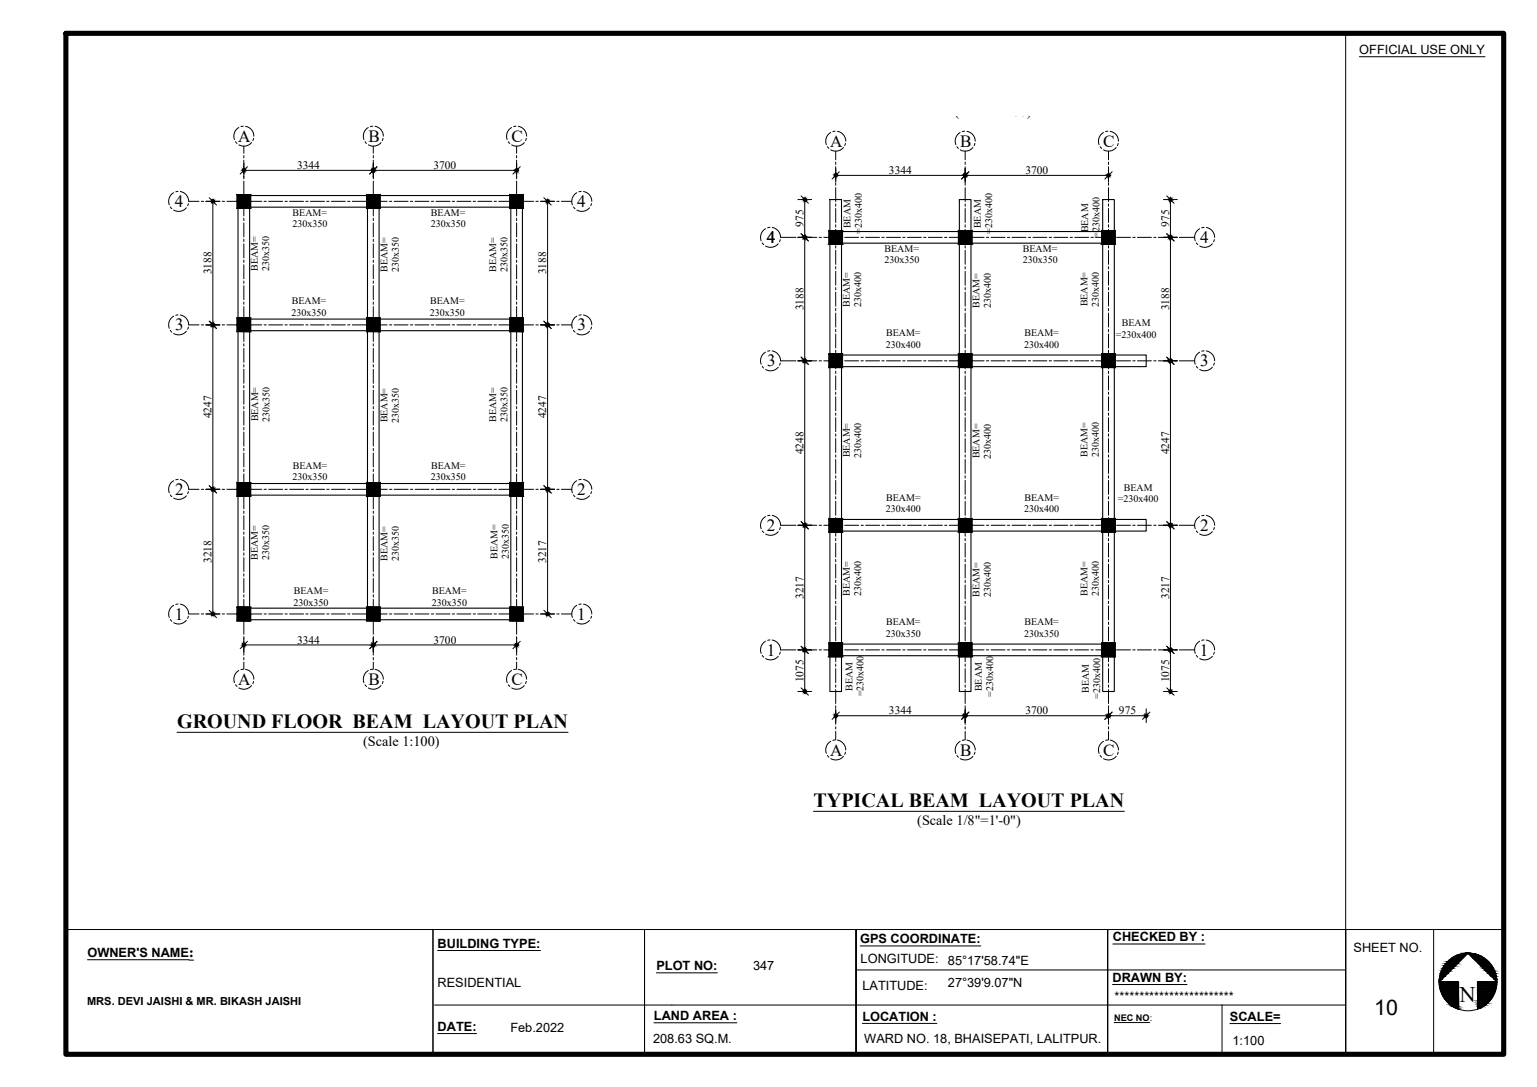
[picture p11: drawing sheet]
<svg xmlns="http://www.w3.org/2000/svg" width="420mm" height="297mm" viewBox="0 0 420 297" stroke-linecap="round" stroke-linejoin="round" font-family="sans-serif">
<defs><g id="words">
<text font-size="6.1" x="398.9" y="273.8">N</text>
<text font-size="5.9" x="375.6" y="277.2">10</text>
<g font-size="5.5">
<text x="48.4" y="198.9">GROUND FLOOR BEAM LAYOUT PLAN</text>
<text x="222.4" y="220.5">TYPICAL BEAM LAYOUT PLAN</text>
</g>
<g font-size="4.7">
<text x="65.1" y="38.8">A</text>
<text x="100.7" y="38.8">B</text>
<text x="139.8" y="38.8">C</text>
<text x="226.9" y="40.2">A</text>
<text x="262.5" y="40.2">B</text>
<text x="301.6" y="40.2">C</text>
<text x="47.8" y="56.6">4</text>
<text x="157.8" y="56.6">4</text>
<text x="209.6" y="66.4">4</text>
<text x="328" y="66.4">4</text>
<text x="47.9" y="90.3">3</text>
<text x="157.8" y="90.3">3</text>
<text x="209.7" y="100.1">3</text>
<text x="328.1" y="100.1">3</text>
<text x="47.9" y="135.3">2</text>
<text x="157.8" y="135.3">2</text>
<text x="209.7" y="145.1">2</text>
<text x="328" y="145.1">2</text>
<text x="47.8" y="169.3">1</text>
<text x="157.7" y="169.3">1</text>
<text x="209.6" y="179.2">1</text>
<text x="328" y="179.2">1</text>
<text x="65.1" y="187.2">A</text>
<text x="100.7" y="187.2">B</text>
<text x="139.8" y="187.1">C</text>
<text x="226.9" y="206.5">A</text>
<text x="262.5" y="206.5">B</text>
<text x="301.6" y="206.5">C</text>
</g>
<g font-size="3.9">
<text x="261" y="31.8">(Scale 1:100)</text>
<text x="99.3" y="203.9">(Scale 1:100)</text>
<text x="250.7" y="225.5">(Scale 1/8&quot;=1'-0&quot;)</text>
</g>
<g font-size="3.5">
<text x="371.6" y="14.8">OFFICIAL USE ONLY</text>
<text x="235.1" y="257.8">GPS COORDINATE:</text>
<text x="304.2" y="257.2">CHECKED BY :</text>
<text x="23.9" y="261.5">OWNER'S NAME:</text>
<text x="119.6" y="259">BUILDING TYPE:</text>
<text x="235.3" y="263.2">LONGITUDE:</text>
<text x="259.1" y="263.6">85°17'58.74&quot;E</text>
<text x="370" y="260.2">SHEET NO.</text>
<text x="119.6" y="269.7">RESIDENTIAL</text>
<text x="179.4" y="265.1">PLOT NO:</text>
<text x="205.8" y="265.1">347</text>
<text x="259.1" y="269.8">27°39'9.07&quot;N</text>
<text x="304.1" y="268.3">DRAWN BY:</text>
<text x="235.8" y="270.6">LATITUDE:</text>
<text x="304.7" y="273.7">************************</text>
<text x="119.6" y="281.7">DATE:</text>
<text x="178.8" y="278.8">LAND AREA :</text>
<text x="235.7" y="278.9">LOCATION :</text>
<text x="336.2" y="279">SCALE=</text>
<text x="139.5" y="282">Feb.2022</text>
<text x="178.5" y="284.9">208.63 SQ.M.</text>
<text x="236.3" y="285.1">WARD NO. 18, BHAISEPATI, LALITPUR.</text>
<text x="336.9" y="285.5">1:100</text>
</g>
<g font-size="3.1">
<text x="81.2" y="46.2">3344</text>
<text x="118.5" y="46.2">3700</text>
<text x="243" y="47.5">3344</text>
<text x="280.3" y="47.5">3700</text>
<text x="219.6" y="62" transform="rotate(-90 219.6 62)">975</text>
<text x="319.6" y="62" transform="rotate(-90 319.6 62)">975</text>
<text x="57.8" y="75" transform="rotate(-90 57.8 75)">3188</text>
<text x="149.3" y="75" transform="rotate(-90 149.3 75)">3188</text>
<text x="219.6" y="84.8" transform="rotate(-90 219.6 84.8)">3188</text>
<text x="319.6" y="84.8" transform="rotate(-90 319.6 84.8)">3188</text>
<text x="57.8" y="114.3" transform="rotate(-90 57.8 114.3)">4247</text>
<text x="149.3" y="114.3" transform="rotate(-90 149.3 114.3)">4247</text>
<text x="219.6" y="124.1" transform="rotate(-90 219.6 124.1)">4248</text>
<text x="319.6" y="124.1" transform="rotate(-90 319.6 124.1)">4247</text>
<text x="57.8" y="153.8" transform="rotate(-90 57.8 153.8)">3218</text>
<text x="149.3" y="153.9" transform="rotate(-90 149.3 153.9)">3217</text>
<text x="219.6" y="163.7" transform="rotate(-90 219.6 163.7)">3217</text>
<text x="319.6" y="163.7" transform="rotate(-90 319.6 163.7)">3217</text>
<text x="81.2" y="175.9">3344</text>
<text x="118.5" y="175.9">3700</text>
<text x="219.6" y="186.5" transform="rotate(-90 219.6 186.5)">1075</text>
<text x="319.6" y="186.5" transform="rotate(-90 319.6 186.5)">1075</text>
<text x="243" y="195.2">3344</text>
<text x="280.3" y="195.2">3700</text>
<text x="305.9" y="195.2">975</text>
</g>
<text font-size="3" x="23.8" y="274.8">MRS. DEVI JAISHI &amp; MR. BIKASH JAISHI</text>
<g font-size="2.7">
<text x="80" y="59.1">BEAM=</text>
<text x="117.8" y="59.1">BEAM=</text>
<text x="79.9" y="62.2">230x350</text>
<text x="117.8" y="62.2">230x350</text>
<text x="232.5" y="62.4" transform="rotate(-90 232.5 62.4)">BEAM</text>
<text x="235.6" y="64" transform="rotate(-90 235.6 64)">=230x400</text>
<text x="268.2" y="62.4" transform="rotate(-90 268.2 62.4)">BEAM</text>
<text x="271.3" y="64" transform="rotate(-90 271.3 64)">=230x400</text>
<text x="297.5" y="63.5" transform="rotate(-90 297.5 63.5)">BEAM</text>
<text x="300.5" y="65.1" transform="rotate(-90 300.5 65.1)">=230x400</text>
<text x="241.7" y="72">230x350</text>
<text x="241.8" y="68.9">BEAM=</text>
<text x="279.6" y="72">230x350</text>
<text x="279.6" y="68.9">BEAM=</text>
<text x="70.5" y="74" transform="rotate(-90 70.5 74)">BEAM=</text>
<text x="73.6" y="74.1" transform="rotate(-90 73.6 74.1)">230x350</text>
<text x="105.9" y="74.3" transform="rotate(-90 105.9 74.3)">BEAM=</text>
<text x="109" y="74.3" transform="rotate(-90 109 74.3)">230x350</text>
<text x="135.7" y="74.2" transform="rotate(-90 135.7 74.2)">BEAM=</text>
<text x="138.7" y="74.2" transform="rotate(-90 138.7 74.2)">230x350</text>
<text x="79.8" y="83.1">BEAM=</text>
<text x="117.6" y="83.1">BEAM=</text>
<text x="232.3" y="83.8" transform="rotate(-90 232.3 83.8)">BEAM=</text>
<text x="235.4" y="83.9" transform="rotate(-90 235.4 83.9)">230x400</text>
<text x="297.3" y="83.7" transform="rotate(-90 297.3 83.7)">BEAM=</text>
<text x="300.4" y="83.8" transform="rotate(-90 300.4 83.8)">230x400</text>
<text x="79.7" y="86.2">230x350</text>
<text x="117.5" y="86.2">230x350</text>
<text x="267.7" y="84.1" transform="rotate(-90 267.7 84.1)">BEAM=</text>
<text x="270.8" y="84.2" transform="rotate(-90 270.8 84.2)">230x400</text>
<text x="306.6" y="89.2">BEAM</text>
<text x="242.2" y="95">230x400</text>
<text x="242.2" y="91.9">BEAM=</text>
<text x="280" y="95">230x400</text>
<text x="280" y="91.9">BEAM=</text>
<text x="305.1" y="92.3">=230x400</text>
<text x="70.5" y="115.2" transform="rotate(-90 70.5 115.2)">BEAM=</text>
<text x="73.6" y="115.2" transform="rotate(-90 73.6 115.2)">230x350</text>
<text x="105.9" y="115.5" transform="rotate(-90 105.9 115.5)">BEAM=</text>
<text x="109" y="115.5" transform="rotate(-90 109 115.5)">230x350</text>
<text x="135.7" y="115.3" transform="rotate(-90 135.7 115.3)">BEAM=</text>
<text x="138.8" y="115.4" transform="rotate(-90 138.8 115.4)">230x350</text>
<text x="232.3" y="125" transform="rotate(-90 232.3 125)">BEAM=</text>
<text x="235.4" y="125" transform="rotate(-90 235.4 125)">230x400</text>
<text x="267.7" y="125.3" transform="rotate(-90 267.7 125.3)">BEAM=</text>
<text x="270.8" y="125.3" transform="rotate(-90 270.8 125.3)">230x400</text>
<text x="297.3" y="124.9" transform="rotate(-90 297.3 124.9)">BEAM=</text>
<text x="300.4" y="124.9" transform="rotate(-90 300.4 124.9)">230x400</text>
<text x="79.9" y="131.2">230x350</text>
<text x="80" y="128.1">BEAM=</text>
<text x="117.8" y="131.2">230x350</text>
<text x="117.8" y="128.1">BEAM=</text>
<text x="242.2" y="136.8">BEAM=</text>
<text x="280.1" y="136.8">BEAM=</text>
<text x="305.6" y="137.2">=230x400</text>
<text x="307.2" y="134.1">BEAM</text>
<text x="242.2" y="139.9">230x400</text>
<text x="280" y="139.9">230x400</text>
<text x="70.5" y="153" transform="rotate(-90 70.5 153)">BEAM=</text>
<text x="73.6" y="153.1" transform="rotate(-90 73.6 153.1)">230x350</text>
<text x="105.9" y="153.3" transform="rotate(-90 105.9 153.3)">BEAM=</text>
<text x="109" y="153.4" transform="rotate(-90 109 153.4)">230x350</text>
<text x="136" y="152.7" transform="rotate(-90 136 152.7)">BEAM=</text>
<text x="139.1" y="152.8" transform="rotate(-90 139.1 152.8)">230x350</text>
<text x="80.3" y="165.5">230x350</text>
<text x="80.3" y="162.4">BEAM=</text>
<text x="118.1" y="165.5">230x350</text>
<text x="118.1" y="162.4">BEAM=</text>
<text x="232.3" y="162.9" transform="rotate(-90 232.3 162.9)">BEAM=</text>
<text x="235.4" y="162.9" transform="rotate(-90 235.4 162.9)">230x400</text>
<text x="267.7" y="163.1" transform="rotate(-90 267.7 163.1)">BEAM=</text>
<text x="270.8" y="163.2" transform="rotate(-90 270.8 163.2)">230x400</text>
<text x="297.3" y="162.7" transform="rotate(-90 297.3 162.7)">BEAM=</text>
<text x="300.4" y="162.8" transform="rotate(-90 300.4 162.8)">230x400</text>
<text x="242.2" y="174">230x350</text>
<text x="242.2" y="170.9">BEAM=</text>
<text x="280" y="174">230x350</text>
<text x="280" y="170.9">BEAM=</text>
<text x="233" y="188.7" transform="rotate(-90 233 188.7)">BEAM</text>
<text x="236.1" y="190.3" transform="rotate(-90 236.1 190.3)">=230x400</text>
<text x="268.4" y="188.9" transform="rotate(-90 268.4 188.9)">BEAM</text>
<text x="271.5" y="190.5" transform="rotate(-90 271.5 190.5)">=230x400</text>
<text x="297.7" y="189.4" transform="rotate(-90 297.7 189.4)">BEAM</text>
<text x="300.8" y="191" transform="rotate(-90 300.8 191)">=230x400</text>
</g>
<text font-size="2.5" x="304.6" y="278.9">NEC NO:</text>
</g></defs>
<!-- layer: wall -->
<g fill="#000" stroke="#000" stroke-width=".27">
<path d="M64.8 53.2l1.8 1.8h-1.8zM64.8 55.1h1.8l-1.8 1.7zM64.9 53.2h3.5l-1.7 1.8zM64.9 56.8l1.8-1.7 1.7 1.7zM66.7 55l1.8 .1zM68.5 53.2v1.8h-1.8zM100.2 53.2l1.8 1.8h-1.8zM100.2 55.1h1.8l-1.8 1.7zM100.3 53.2h3.5l-1.8 1.8zM102 55.1l1.8 1.7h-3.5zM102.1 55l1.8 .1zM102.1 55l1.8-1.8v1.8z"/>
<path d="M139.4 53.2l1.7 1.8h-1.7zM139.4 55.1h1.7l-1.7 1.7zM139.4 53.2h3.6l-1.8 1.8zM141.2 55.1l1.8 1.7h-3.6zM141.2 55l1.9 .1zM143.1 53.2v1.8h-1.8zM226.6 63l1.8 1.8h-1.8zM226.6 64.9h1.8l-1.8 1.8zM226.7 63h3.5l-1.7 1.8zM228.5 64.9l1.7 1.8h-3.5zM228.5 64.9h1.8zM230.3 63v1.8h-1.8z"/>
<path d="M262 63l1.8 1.8h-1.8zM262 64.9h1.8l-1.8 1.8zM262.1 63h3.5l-1.8 1.8zM262.1 66.7l1.7-1.8 1.8 1.8zM263.9 64.9h1.8zM265.7 63v1.8h-1.8zM301.2 63l1.7 1.8h-1.7zM301.2 64.9h1.7l-1.7 1.8zM301.2 63h3.6l-1.8 1.8zM303 64.9l1.8 1.8h-3.6zM303 64.9h1.9zM304.9 63v1.8h-1.8z"/>
<path d="M64.8 87l1.8 1.7h-1.8zM64.8 88.8h1.8l-1.8 1.8zM64.9 87h3.5l-1.7 1.7zM64.9 90.6l1.8-1.8 1.7 1.8zM66.7 88.8h1.8zM68.5 87v1.7h-1.8zM100.2 87l1.8 1.7h-1.8zM100.2 88.8h1.8l-1.8 1.8zM100.3 87h3.5l-1.8 1.7zM102 88.8l1.8 1.8h-3.5zM102.1 88.8h1.8zM102.1 88.7l1.8-1.7v1.7z"/>
<path d="M139.4 87l1.7 1.7h-1.7zM139.4 88.8h1.7l-1.7 1.8zM139.4 87h3.6l-1.8 1.7zM141.2 88.8l1.8 1.8h-3.6zM141.2 88.8h1.9zM143.1 87v1.7h-1.8zM226.6 96.8l1.8 1.8h-1.8zM226.6 98.6h1.8l-1.8 1.8zM226.7 96.8h3.5l-1.7 1.8zM228.5 98.6l1.7 1.8h-3.5zM228.5 98.6h1.8zM230.3 96.8v1.8h-1.8z"/>
<path d="M262 96.8l1.8 1.8h-1.8zM262 98.6h1.8l-1.8 1.8zM262.1 96.8h3.5l-1.8 1.8zM263.8 98.6l1.8 1.8h-3.5zM263.9 98.6h1.8zM263.9 98.6l1.8-1.8v1.8zM301.2 96.8l1.7 1.8h-1.7zM301.2 98.6h1.7l-1.7 1.8zM301.2 96.8h3.6l-1.8 1.8zM303 98.6l1.8 1.8h-3.6zM303 98.6h1.9zM304.9 96.8v1.8h-1.8z"/>
<path d="M64.8 131.9l1.8 1.8h-1.8zM64.8 133.8h1.8l-1.8 1.7zM64.9 131.9h3.5l-1.7 1.8zM66.7 133.8l1.7 1.7h-3.5zM66.7 133.7l1.8 .1zM68.5 131.9v1.8h-1.8zM100.2 131.9l1.8 1.8h-1.8zM100.2 133.8h1.8l-1.8 1.7zM100.3 131.9h3.5l-1.7 1.8zM100.3 135.5l1.8-1.7 1.7 1.7zM102.1 133.7l1.8 .1zM103.9 131.9v1.8h-1.8z"/>
<path d="M139.4 131.9l1.7 1.8h-1.7zM139.4 133.8h1.7l-1.7 1.7zM139.4 131.9h3.6l-1.8 1.8zM141.2 133.8l1.8 1.7h-3.6zM141.3 133.7l1.8 .1zM143.1 131.9v1.8h-1.8zM226.6 141.7l1.8 1.8h-1.8zM226.6 143.6h1.8l-1.8 1.8zM226.7 141.7h3.5l-1.7 1.8zM228.5 143.6l1.7 1.8h-3.5zM228.5 143.5l1.8 .1zM228.5 143.5l1.8-1.8v1.8z"/>
<path d="M262 141.7l1.8 1.8h-1.8zM262 143.6h1.8l-1.8 1.8zM262.1 141.7h3.5l-1.7 1.8zM262.1 145.4l1.8-1.8 1.7 1.8zM263.9 143.5l1.8 .1zM263.9 143.5l1.8-1.8v1.8zM301.2 141.7l1.7 1.8h-1.7zM301.2 143.6h1.7l-1.7 1.8zM301.2 141.7h3.6l-1.8 1.8zM303 143.6l1.8 1.8h-3.6zM303.1 143.5l1.8 .1zM303.1 143.5l1.8-1.8v1.8z"/>
<path d="M64.8 166l1.8 1.8h-1.8zM64.8 167.8h1.8l-1.8 1.8zM64.9 166h3.5l-1.7 1.8zM66.7 167.8l1.7 1.8h-3.5zM66.7 167.8h1.8zM68.5 166v1.8h-1.8zM100.2 166l1.8 1.8h-1.8zM100.2 167.8h1.8l-1.8 1.8zM100.3 166h3.5l-1.8 1.8zM102 167.8l1.8 1.8h-3.5zM102.1 167.8h1.8zM102.1 167.8l1.8-1.8v1.8z"/>
<path d="M139.4 166l1.7 1.8h-1.7zM139.4 167.8h1.7l-1.7 1.8zM139.4 166h3.6l-1.8 1.8zM141.2 167.8l1.8 1.8h-3.6zM141.2 167.8h1.9zM143.1 166v1.8h-1.8zM226.6 175.8l1.8 1.8h-1.8zM226.6 177.6h1.8l-1.8 1.8zM226.7 175.8h3.5l-1.7 1.8zM228.5 177.6l1.7 1.8h-3.5zM228.5 177.6h1.8zM230.3 175.8v1.8h-1.8z"/>
<path d="M262 175.8l1.8 1.8h-1.8zM262 177.6h1.8l-1.8 1.8zM262.1 175.8h3.5l-1.8 1.8zM263.8 177.6l1.8 1.8h-3.5zM263.9 177.6h1.8zM265.7 175.8v1.8h-1.8zM301.2 175.8l1.7 1.8h-1.7zM301.2 177.6h1.7l-1.7 1.8zM301.2 175.8h3.6l-1.8 1.8zM303 177.6l1.8 1.8h-3.6zM303 177.6h1.9zM304.9 175.8v1.8h-1.8z"/>
<path d="M64.8 55h1.8zM64.8 55h1.8z"/>
<path d="M64.8 55h1.8zM64.8 55l1.8 .1z"/>
<path d="M66.7 55l1.8 .1zM66.7 55.1h1.8v1.7z"/>
<path d="M64.9 56.8l3.6 .1zM64.9 56.8l3.6 .1z"/>
<path d="M64.8 53.2h3.7zM64.8 53.2h3.6z"/>
<path d="M66.7 55h1.8zM66.7 55h1.8z"/>
<path d="M100.2 55h1.8zM100.2 55h1.8z"/>
<path d="M100.2 55h1.8zM100.2 55l1.8 .1z"/>
<path d="M102.1 55l1.8 .1zM102.1 55.1h1.8v1.7z"/>
<path d="M100.3 56.8l3.6 .1zM100.3 56.8l3.6 .1z"/>
<path d="M100.2 53.2h3.7zM100.2 53.2h3.6z"/>
<path d="M102.1 55h1.8zM102.1 55h1.8z"/>
<path d="M139.4 55h1.8zM139.4 55h1.8z"/>
<path d="M139.4 55h1.8zM139.4 55l1.7 .1z"/>
<path d="M141.2 55l1.9 .1zM141.3 55.1h1.8v1.7z"/>
<path d="M139.4 56.8l3.6 .1zM139.4 56.8l3.6 .1z"/>
<path d="M139.4 53.2h3.6zM139.4 53.2h3.6z"/>
<path d="M141.3 55h1.8zM141.2 55h1.9z"/>
<path d="M226.6 64.8l1.8 .1zM226.6 64.8l1.8 .1z"/>
<path d="M226.6 64.9h1.8zM226.6 64.9h1.8z"/>
<path d="M228.5 64.9h1.8zM228.5 64.9h1.8v1.8z"/>
<path d="M226.7 66.7h3.6zM226.6 66.7h3.7z"/>
<path d="M226.6 63h3.7zM226.6 63h3.6z"/>
<path d="M228.5 64.8l1.8 .1zM228.5 64.8l1.8 .1z"/>
<path d="M262 64.8l1.8 .1zM262 64.8l1.8 .1z"/>
<path d="M262 64.9h1.8zM262 64.9h1.8z"/>
<path d="M263.9 64.9h1.8zM263.9 64.9h1.8v1.8z"/>
<path d="M262.1 66.7h3.6zM262.1 66.7h3.6z"/>
<path d="M262 63h3.7zM262 63h3.6z"/>
<path d="M263.9 64.8l1.8 .1zM263.9 64.8l1.8 .1z"/>
<path d="M301.2 64.8l1.8 .1zM301.2 64.8l1.8 .1z"/>
<path d="M301.2 64.9h1.8zM301.2 64.9h1.7z"/>
<path d="M303 64.9h1.9zM303.1 64.9h1.8v1.8z"/>
<path d="M301.2 66.7h3.6zM301.2 66.7h3.6z"/>
<path d="M301.2 63h3.6zM301.2 63h3.6z"/>
<path d="M303.1 64.8l1.8 .1zM303.1 64.8l1.8 .1z"/>
<path d="M64.8 88.7l1.8 .1zM64.8 88.7l1.8 .1z"/>
<path d="M64.8 88.8h1.8zM64.8 88.8h1.8z"/>
<path d="M66.7 88.8h1.8zM66.7 88.8h1.8v1.8z"/>
<path d="M64.9 90.6h3.6zM64.9 90.6h3.6z"/>
<path d="M64.8 86.9h3.7zM64.8 86.9l3.6 .1z"/>
<path d="M66.7 88.7l1.8 .1zM66.7 88.7l1.8 .1z"/>
<path d="M100.2 88.7l1.8 .1zM100.2 88.7l1.8 .1z"/>
<path d="M100.2 88.8h1.8zM100.2 88.8h1.8z"/>
<path d="M102.1 88.8h1.8zM102.1 88.8h1.8v1.8z"/>
<path d="M100.3 90.6h3.6zM100.3 90.6h3.6z"/>
<path d="M100.2 86.9h3.7zM100.2 86.9l3.6 .1z"/>
<path d="M102.1 88.7l1.8 .1zM102.1 88.7l1.8 .1z"/>
<path d="M139.4 88.7l1.8 .1zM139.4 88.7l1.8 .1z"/>
<path d="M139.4 88.8h1.8zM139.4 88.8h1.7z"/>
<path d="M141.2 88.8h1.9zM141.3 88.8h1.8v1.8z"/>
<path d="M139.4 90.6h3.6zM139.4 90.6h3.6z"/>
<path d="M139.4 86.9h3.6zM139.4 86.9l3.6 .1z"/>
<path d="M141.3 88.7l1.8 .1zM141.3 88.7l1.8 .1z"/>
<path d="M226.6 98.6h1.8zM226.6 98.6h1.8z"/>
<path d="M226.6 98.6h1.8zM226.6 98.6h1.8z"/>
<path d="M228.5 98.6h1.8zM228.5 98.6h1.8v1.8z"/>
<path d="M226.6 96.7h3.7zM226.6 96.7l3.6 .1z"/>
<path d="M228.5 98.6h1.8zM228.5 98.6h1.8z"/>
<path d="M262 98.6h1.8zM262 98.6h1.8z"/>
<path d="M262 98.6h1.8zM262 98.6h1.8z"/>
<path d="M263.9 98.6h1.8zM263.9 98.6h1.8v1.8z"/>
<path d="M262 96.7h3.7zM262 96.7l3.6 .1z"/>
<path d="M263.9 98.6h1.8zM263.9 98.6h1.8z"/>
<path d="M301.2 98.6h1.8zM301.2 98.6h1.8z"/>
<path d="M301.2 98.6h1.8zM301.2 98.6h1.7z"/>
<path d="M303 98.6h1.9zM303.1 98.6h1.8v1.8z"/>
<path d="M301.2 96.7h3.6zM301.2 96.7l3.6 .1z"/>
<path d="M303.1 98.6h1.8zM303.1 98.6h1.8z"/>
<path d="M226.7 100.4h3.6zM226.6 100.4h3.7z"/>
<path d="M262.1 100.4h3.6zM262.1 100.4h3.6z"/>
<path d="M301.2 100.4h3.6zM301.2 100.4h3.6z"/>
<path d="M64.8 133.7h1.8zM64.8 133.7h1.8z"/>
<path d="M64.8 133.7h1.8zM64.8 133.7l1.8 .1z"/>
<path d="M66.7 133.7l1.8 .1zM66.7 133.8h1.8v1.7z"/>
<path d="M64.9 135.5l3.6 .1zM64.9 135.5l3.6 .1z"/>
<path d="M64.9 131.9h3.6zM64.9 131.9h3.5z"/>
<path d="M66.7 133.7h1.8zM66.7 133.7h1.8z"/>
<path d="M100.2 133.7h1.8zM100.2 133.7h1.8z"/>
<path d="M100.2 133.7h1.8zM100.2 133.7l1.8 .1z"/>
<path d="M102.1 133.7l1.8 .1zM102.1 133.8h1.8v1.7z"/>
<path d="M100.3 135.5l3.6 .1zM100.3 135.5l3.6 .1z"/>
<path d="M100.2 131.9h3.7zM100.2 131.9h3.6z"/>
<path d="M102.1 133.7h1.8zM102.1 133.7h1.8z"/>
<path d="M139.4 133.7h1.8zM139.4 133.7h1.8z"/>
<path d="M139.4 133.7h1.8zM139.4 133.7l1.7 .1z"/>
<path d="M141.3 133.7l1.8 .1zM141.3 133.8h1.8v1.7z"/>
<path d="M139.4 135.5l3.6 .1zM139.4 135.5l3.6 .1z"/>
<path d="M139.4 131.9h3.6zM139.4 131.9h3.6z"/>
<path d="M141.3 133.7h1.8zM141.3 133.7h1.8z"/>
<path d="M226.6 143.5h1.8zM226.6 143.5h1.8z"/>
<path d="M226.6 143.5h1.8zM226.6 143.5l1.8 .1z"/>
<path d="M228.5 143.5l1.8 .1zM228.5 143.6h1.8v1.8z"/>
<path d="M226.7 145.4h3.6zM226.7 145.4h3.6z"/>
<path d="M226.7 141.7h3.6zM226.7 141.7h3.5z"/>
<path d="M228.5 143.5h1.8zM228.5 143.5h1.8z"/>
<path d="M262 143.5h1.8zM262 143.5h1.8z"/>
<path d="M262 143.5h1.8zM262 143.5l1.8 .1z"/>
<path d="M263.9 143.5l1.8 .1zM263.9 143.6h1.8v1.8z"/>
<path d="M262.1 145.4h3.6zM262.1 145.4h3.6z"/>
<path d="M262 141.7h3.7zM262 141.7h3.6z"/>
<path d="M263.9 143.5h1.8zM263.9 143.5h1.8z"/>
<path d="M301.2 143.5h1.8zM301.2 143.5h1.8z"/>
<path d="M301.2 143.5h1.8zM301.2 143.5l1.7 .1z"/>
<path d="M303.1 143.5l1.8 .1zM303.1 143.6h1.8v1.8z"/>
<path d="M301.2 145.4h3.6zM301.2 145.4h3.6z"/>
<path d="M301.2 141.7h3.6zM301.2 141.7h3.6z"/>
<path d="M303.1 143.5h1.8zM303.1 143.5h1.8z"/>
<path d="M64.8 167.8h1.8zM64.8 167.8h1.8z"/>
<path d="M64.8 167.8h1.8zM64.8 167.8h1.8z"/>
<path d="M66.7 167.8h1.8zM66.7 167.8h1.8v1.8z"/>
<path d="M64.9 169.6h3.6zM64.9 169.6h3.6z"/>
<path d="M64.8 165.9h3.7zM64.8 165.9l3.6 .1z"/>
<path d="M66.7 167.8h1.8zM66.7 167.8h1.8z"/>
<path d="M100.2 167.8h1.8zM100.2 167.8h1.8z"/>
<path d="M100.2 167.8h1.8zM100.2 167.8h1.8z"/>
<path d="M102.1 167.8h1.8zM102.1 167.8h1.8v1.8z"/>
<path d="M100.3 169.6h3.6zM100.3 169.6h3.6z"/>
<path d="M100.2 165.9h3.7zM100.2 165.9l3.6 .1z"/>
<path d="M102.1 167.8h1.8zM102.1 167.8h1.8z"/>
<path d="M139.4 167.8h1.8zM139.4 167.8h1.8z"/>
<path d="M139.4 167.8h1.8zM139.4 167.8h1.7z"/>
<path d="M141.2 167.8h1.9zM141.3 167.8h1.8v1.8z"/>
<path d="M139.4 169.6h3.6zM139.4 169.6h3.6z"/>
<path d="M139.4 165.9h3.6zM139.4 165.9l3.6 .1z"/>
<path d="M141.3 167.8h1.8zM141.2 167.8h1.9z"/>
<path d="M226.6 177.6h1.8zM226.6 177.6h1.8z"/>
<path d="M226.6 177.6h1.8zM226.6 177.6h1.8z"/>
<path d="M228.5 177.6h1.8zM228.5 177.6h1.8v1.8z"/>
<path d="M226.7 179.4h3.6zM226.6 179.4h3.7z"/>
<path d="M226.6 175.7h3.7zM226.6 175.7l3.6 .1z"/>
<path d="M228.5 177.6h1.8zM228.5 177.6h1.8z"/>
<path d="M262 177.6h1.8zM262 177.6h1.8z"/>
<path d="M262 177.6h1.8zM262 177.6h1.8z"/>
<path d="M263.9 177.6h1.8zM263.9 177.6h1.8v1.8z"/>
<path d="M262.1 179.4h3.6zM262.1 179.4h3.6z"/>
<path d="M262 175.7h3.7zM262 175.7l3.6 .1z"/>
<path d="M263.9 177.6h1.8zM263.9 177.6h1.8z"/>
<path d="M301.2 177.6h1.8zM301.2 177.6h1.8z"/>
<path d="M301.2 177.6h1.8zM301.2 177.6h1.7z"/>
<path d="M303 177.6h1.9zM303.1 177.6h1.8v1.8z"/>
<path d="M301.2 179.4h3.6zM301.2 179.4h3.6z"/>
<path d="M301.2 175.7h3.6zM301.2 175.7l3.6 .1z"/>
<path d="M303.1 177.6h1.8zM303.1 177.6h1.8z"/>
</g>
<g fill="none" stroke="#000" stroke-width=".3">
<path d="M64.8 53.2v3.7h3.7v-3.7h-3.7l3.7 3.7M68.5 53.2l-3.7 3.7M100.2 53.2v3.7h3.7v-3.7h-3.7l3.7 3.7M103.9 53.2l-3.7 3.7M139.4 53.2v3.7h3.7v-3.7h-3.7l3.7 3.7M143.1 53.2l-3.7 3.7M226.6 63v3.7h3.7v-3.7h-3.7l3.7 3.7M230.3 63l-3.7 3.7M262 63v3.7h3.7v-3.7h-3.7l3.7 3.7M265.7 63l-3.7 3.7M301.2 63v3.7h3.7v-3.7h-3.7l3.7 3.7M304.9 63l-3.7 3.7"/>
<path d="M64.8 86.9v3.7h3.7v-3.7h-3.7l3.7 3.7M68.5 86.9l-3.7 3.7M100.2 86.9v3.7h3.7v-3.7h-3.7l3.7 3.7M103.9 86.9l-3.7 3.7M139.4 86.9v3.7h3.7v-3.7h-3.7l3.7 3.7M143.1 86.9l-3.7 3.7M226.6 96.7v3.7h3.7v-3.7h-3.7l3.7 3.7M230.3 96.7l-3.7 3.7M262 96.7v3.7h3.7v-3.7h-3.7l3.7 3.7M265.7 96.7l-3.7 3.7M301.2 96.7v3.7h3.7v-3.7h-3.7l3.7 3.7M304.9 96.7l-3.7 3.7"/>
<path d="M64.8 131.9v3.7h3.7v-3.7h-3.7l3.7 3.7M68.5 131.9l-3.7 3.7M100.2 131.9v3.7h3.7v-3.7h-3.7l3.7 3.7M103.9 131.9l-3.7 3.7M139.4 131.9v3.7h3.7v-3.7h-3.7l3.7 3.7M143.1 131.9l-3.7 3.7M226.6 141.7v3.7h3.7v-3.7h-3.7l3.7 3.7M230.3 141.7l-3.7 3.7M262 141.7v3.7h3.7v-3.7h-3.7l3.7 3.7M265.7 141.7l-3.7 3.7M301.2 141.7v3.7h3.7v-3.7h-3.7l3.7 3.7M304.9 141.7l-3.7 3.7"/>
<path d="M64.8 165.9v3.7h3.7v-3.7h-3.7l3.7 3.7M68.5 165.9l-3.7 3.7M100.2 165.9v3.7h3.7v-3.7h-3.7l3.7 3.7M103.9 165.9l-3.7 3.7M139.4 165.9v3.7h3.7v-3.7h-3.7l3.7 3.7M143.1 165.9l-3.7 3.7M226.6 175.7v3.7h3.7v-3.7h-3.7l3.7 3.7M230.3 175.7l-3.7 3.7M262 175.7v3.7h3.7v-3.7h-3.7l3.7 3.7M265.7 175.7l-3.7 3.7M301.2 175.7v3.7h3.7v-3.7h-3.7l3.7 3.7M304.9 175.7l-3.7 3.7"/>
</g>
<!-- layer: CENTER -->
<g fill="none" stroke="#000" stroke-width=".27">
<path d="M64.4 38.7l.4 .5M65.3 34.8a2.74 2.74 0 0 0-1.2 3.3M66.5 34.5l-.6 .1M66.7 39.9v2M67.1 34.5a2.71 2.71 0 0 1 2.3 2.7M68.8 39a2.77 2.77 0 0 1-3.5 .6M69.3 37.8l-.2 .6M99.8 38.7l.4 .5M100.7 34.8a2.74 2.74 0 0 0-1.2 3.3M101.9 34.5l-.6 .1M102 39.9v2M102.5 34.5a2.77 2.77 0 0 1 2.3 2.7"/>
<path d="M104.2 39a2.74 2.74 0 0 1-3.5 .6M104.7 37.8l-.2 .6M138.9 38.7l.5 .5M139.8 34.8a2.71 2.71 0 0 0-1.2 3.3M141.1 34.5l-.7 .1M141.2 39.9v2M141.7 34.5a2.71 2.71 0 0 1 2.3 2.7M143.3 39a2.72 2.72 0 0 1-3.4 .6M143.9 37.8l-.2 .6M227.1 36.2a2.78 2.78 0 0 0-1.2 3.3M228.3 35.8l-.6 .2M228.9 35.9a2.75 2.75 0 0 1 2.3 2.7"/>
<path d="M231.1 39.2l-.2 .6M262.5 36.2a2.78 2.78 0 0 0-1.2 3.3M263.7 35.8l-.6 .2M264.3 35.9a2.71 2.71 0 0 1 2.3 2.7M266.5 39.2l-.2 .6M301.6 36.2a2.75 2.75 0 0 0-1.2 3.3M302.9 35.8l-.7 .2M303.5 35.9a2.71 2.71 0 0 1 2.3 2.7M305.7 39.2l-.2 .6M46.6 56.5l.4 .5M47.5 52.7a2.74 2.74 0 0 0-1.2 3.3M48.7 52.3l-.7 .1"/>
<path d="M49.3 52.3a2.75 2.75 0 0 1 2.3 2.7h2.8M50.9 56.8a2.77 2.77 0 0 1-3.4 .6M51.5 55.6l-.2 .6M55 55h.7M56.3 55h3.8M60.7 55h.7M62 55h3.8M66.5 55h.6M66.7 42.5v.6M66.7 43.8v3.8M66.7 48.2v.7M66.7 49.5v3.8"/>
<path d="M66.7 53.9v.7M66.7 55.2v3.8M66.7 59.7v.6M67.7 55h3.8M72.2 55h.6M73.4 55h3.9M77.9 55h.6M79.2 55h3.8M83.6 55h.6M84.9 55h3.8M89.3 55h.7M90.6 55h3.8"/>
<path d="M95 55h.7M96.3 55h3.8M100.8 55h.6M102 55h3.8M102 42.5v.6M102 43.8v3.8M102 48.2v.7M102 49.5v3.8M102 53.9v.7M102 55.2v3.8M102 59.7v.6M106.5 55h.6"/>
<path d="M107.7 55h3.8M112.2 55h.6M113.5 55h3.8M117.9 55h.7M119.2 55h3.8M123.6 55h.7M124.9 55h3.8M129.3 55h.7M130.6 55h3.8M135.1 55h.6M136.3 55h3.8M140.8 55h.6"/>
<path d="M141.2 42.5v.6M141.2 43.8v3.8M141.2 48.2v.7M141.2 49.5v3.8M141.2 53.9v.7M141.2 55.2v3.8M141.2 59.7v.6M142 55h3.9M146.5 55h.6M147.8 55h3.8M152.2 55h.6M153.5 55h2.8"/>
<path d="M156.8 56.5l.4 .5M157.7 52.7a2.71 2.71 0 0 0-1.2 3.3M158.9 52.3l-.7 .1M159.5 52.3a2.71 2.71 0 0 1 2.3 2.7M161.1 56.8a2.72 2.72 0 0 1-3.4 .6M161.7 55.6l-.2 .6M226.2 40.1l.4 .5M228.5 41.3v2.4M228.5 44.3v.6M228.5 45.6v3.8M228.5 50v.6M228.5 51.3v3.8"/>
<path d="M228.5 55.7v.7M228.5 57v3.8M230.6 40.3a2.7 2.7 0 0 1-3.5 .6M261.6 40.1l.4 .5M263.8 41.3v2.4M263.8 44.3v.6M263.8 45.6v3.8M263.8 50v.6M263.8 51.3v3.8M263.8 55.7v.7M263.8 57v3.8M266 40.3a2.68 2.68 0 0 1-3.5 .6"/>
<path d="M300.7 40.1l.5 .5M303 41.3v2.4M303 44.3v.6M303 45.6v3.8M303 50v.6M303 51.3v3.8M303 55.7v.7M303 57v3.8M305.1 40.3a2.66 2.66 0 0 1-3.4 .6M66.7 60.9v3.8M66.7 65.4v.6M66.7 66.6v3.8"/>
<path d="M66.7 71.1v.6M66.7 72.4v3.8M66.7 76.8v.6M66.7 78.1v3.8M102 60.9v3.8M102 65.4v.6M102 66.6v3.8M102 71.1v.6M102 72.4v3.8M102 76.8v.6M102 78.1v3.8M141.2 60.9v3.8"/>
<path d="M141.2 65.4v.6M141.2 66.6v3.8M141.2 71.1v.6M141.2 72.4v3.8M141.2 76.8v.6M141.2 78.1v3.8M208.4 66.4l.4 .5M209.3 62.5a2.78 2.78 0 0 0-1.2 3.3M210.5 62.1l-.7 .1M211.1 62.2a2.81 2.81 0 0 1 2.3 2.7h4.2M212.7 66.6a2.74 2.74 0 0 1-3.4 .6M213.3 65.5l-.2 .6"/>
<path d="M218.2 64.9h.6M219.5 64.9h3.8M223.9 64.9h.7M225.2 64.9h3.8M228.5 61.4v.7M228.5 62.7v3.8M228.5 67.1v.7M228.5 68.4v3.8M228.5 72.9v.6M228.5 74.1v3.8M228.5 78.6v.6M228.5 79.8v3.9"/>
<path d="M229.6 64.9h.7M230.9 64.9h3.8M235.4 64.9h.6M236.6 64.9h3.8M241.1 64.9h.6M242.3 64.9h3.8M246.8 64.9h.6M248.1 64.9h3.8M252.5 64.9h.6M253.8 64.9h3.8M258.2 64.9h.6M259.5 64.9h3.8"/>
<path d="M263.8 61.4v.7M263.8 62.7v3.8M263.8 67.1v.7M263.8 68.4v3.8M263.8 72.9v.6M263.8 74.1v3.8M263.8 78.6v.6M263.8 79.8v3.9M263.9 64.9h.7M265.2 64.9h3.8M269.6 64.9h.7M270.9 64.9h3.8"/>
<path d="M275.4 64.9h.6M276.6 64.9h3.9M281.1 64.9h.6M282.4 64.9h3.8M286.8 64.9h.6M288.1 64.9h3.8M292.5 64.9h.7M293.8 64.9h3.8M298.2 64.9h.7M299.5 64.9h3.8M303 61.4v.7M303 62.7v3.8"/>
<path d="M303 67.1v.7M303 68.4v3.8M303 72.9v.6M303 74.1v3.8M303 78.6v.6M303 79.8v3.9M304 64.9h.6M305.2 64.9h3.8M309.7 64.9h.6M310.9 64.9h3.8M315.4 64.9h.6M316.7 64.9h3.8"/>
<path d="M321.1 64.9h.6M322.4 64.9h4.2M327 66.4l.4 .5M327.9 62.5a2.75 2.75 0 0 0-1.2 3.3M329.1 62.1l-.6 .1M329.8 62.2a2.76 2.76 0 0 1 2.2 2.7M331.4 66.6a2.72 2.72 0 0 1-3.4 .6M332 65.5l-.3 .6M46.6 90.3l.4 .5M47.5 86.4a2.74 2.74 0 0 0-1.2 3.3M48.7 86l-.7 .2M49.3 86.1a2.75 2.75 0 0 1 2.3 2.7h2.8"/>
<path d="M50.9 90.5a2.77 2.77 0 0 1-3.4 .7M51.5 89.4l-.2 .6M55 88.8h.7M56.3 88.8h3.8M60.7 88.8h.7M62 88.8h3.8M66.5 88.8h.6M66.7 82.5v.6M66.7 83.8v3.8M66.7 88.2v.7M66.7 89.5v3.8M66.7 93.9v.7"/>
<path d="M66.7 95.2v3.8M66.7 99.7v.6M67.7 88.8h3.8M72.2 88.8h.6M73.4 88.8h3.9M77.9 88.8h.6M79.2 88.8h3.8M83.6 88.8h.6M84.9 88.8h3.8M89.3 88.8h.7M90.6 88.8h3.8M95 88.8h.7"/>
<path d="M96.3 88.8h3.8M100.8 88.8h.6M102 88.8h3.8M102 82.5v.6M102 83.8v3.8M102 88.2v.7M102 89.5v3.8M102 93.9v.7M102 95.2v3.8M102 99.7v.6M106.5 88.8h.6M107.7 88.8h3.8"/>
<path d="M112.2 88.8h.6M113.5 88.8h3.8M117.9 88.8h.7M119.2 88.8h3.8M123.6 88.8h.7M124.9 88.8h3.8M129.3 88.8h.7M130.6 88.8h3.8M135.1 88.8h.6M136.3 88.8h3.8M140.8 88.8h.6M141.2 82.5v.6"/>
<path d="M141.2 83.8v3.8M141.2 88.2v.7M141.2 89.5v3.8M141.2 93.9v.7M141.2 95.2v3.8M141.2 99.7v.6M142 88.8h3.9M146.5 88.8h.6M147.8 88.8h3.8M152.2 88.8h.6M153.5 88.8h2.8M156.8 90.3l.4 .5"/>
<path d="M157.7 86.4a2.71 2.71 0 0 0-1.2 3.3M158.9 86l-.7 .2M159.5 86.1a2.71 2.71 0 0 1 2.3 2.7M161.1 90.5a2.72 2.72 0 0 1-3.4 .7M161.7 89.4l-.2 .6M209.3 96.2a2.74 2.74 0 0 0-1.2 3.3M210.5 95.9l-.7 .1M211.1 95.9a2.81 2.81 0 0 1 2.3 2.7h4.2M213.3 99.2l-.2 .6M218.2 98.6h.6M219.5 98.6h3.8M223.9 98.6h.7"/>
<path d="M225.2 98.6h3.8M228.5 84.3v.6M228.5 85.6v3.8M228.5 90v.6M228.5 91.3v3.8M228.5 95.7v.7M228.5 97v3.8M229.6 98.6h.7M230.9 98.6h3.8M235.4 98.6h.6M236.6 98.6h3.8M241.1 98.6h.6"/>
<path d="M242.3 98.6h3.8M246.8 98.6h.6M248.1 98.6h3.8M252.5 98.6h.6M253.8 98.6h3.8M258.2 98.6h.6M259.5 98.6h3.8M263.8 84.3v.6M263.8 85.6v3.8M263.8 90v.6M263.8 91.3v3.8M263.8 95.7v.7"/>
<path d="M263.8 97v3.8M263.9 98.6h.7M265.2 98.6h3.8M269.6 98.6h.7M270.9 98.6h3.8M275.4 98.6h.6M276.6 98.6h3.9M281.1 98.6h.6M282.4 98.6h3.8M286.8 98.6h.6M288.1 98.6h3.8M292.5 98.6h.7"/>
<path d="M293.8 98.6h3.8M298.2 98.6h.7M299.5 98.6h3.8M303 84.3v.6M303 85.6v3.8M303 90v.6M303 91.3v3.8M303 95.7v.7M303 97v3.8M304 98.6h.6M305.2 98.6h3.8M309.7 98.6h.6"/>
<path d="M310.9 98.6h3.8M315.4 98.6h.6M316.7 98.6h3.8M321.1 98.6h.6M322.4 98.6h4.2M327.9 96.2a2.71 2.71 0 0 0-1.2 3.3M329.1 95.9l-.6 .1M329.8 95.9a2.76 2.76 0 0 1 2.2 2.7M332 99.2l-.3 .6M66.7 100.9v3.8M66.7 105.4v.6M66.7 106.6v3.9"/>
<path d="M66.7 111.1v.6M66.7 112.4v3.8M66.7 116.8v.6M66.7 118.1v3.8M102 100.9v3.8M102 105.4v.6M102 106.6v3.9M102 111.1v.6M102 112.4v3.8M102 116.8v.6M102 118.1v3.8M141.2 100.9v3.8"/>
<path d="M141.2 105.4v.6M141.2 106.6v3.9M141.2 111.1v.6M141.2 112.4v3.8M141.2 116.8v.6M141.2 118.1v3.8M208.4 100.1l.4 .5M212.7 100.3a2.74 2.74 0 0 1-3.4 .7M228.5 101.4v.7M228.5 102.7v3.8M228.5 107.2v.6M228.5 108.4v3.8"/>
<path d="M228.5 112.9v.6M228.5 114.1v3.8M228.5 118.6v.6M228.5 119.9v3.8M263.8 101.4v.7M263.8 102.7v3.8M263.8 107.2v.6M263.8 108.4v3.8M263.8 112.9v.6M263.8 114.1v3.8M263.8 118.6v.6M263.8 119.9v3.8"/>
<path d="M303 101.4v.7M303 102.7v3.8M303 107.2v.6M303 108.4v3.8M303 112.9v.6M303 114.1v3.8M303 118.6v.6M303 119.9v3.8M327 100.1l.4 .5M331.4 100.3a2.72 2.72 0 0 1-3.4 .7M46.6 135.2l.4 .5M47.5 131.4a2.71 2.71 0 0 0-1.2 3.3"/>
<path d="M48.7 131l-.7 .1M49.3 131a2.71 2.71 0 0 1 2.3 2.7h2.8M50.9 135.5a2.74 2.74 0 0 1-3.4 .6M51.5 134.3l-.2 .6M55 133.7h.7M56.3 133.7h3.8M60.7 133.7h.7M62 133.7h3.8M66.5 133.7h.6M66.7 122.5v.7M66.7 123.8v3.8M66.7 128.2v.7"/>
<path d="M66.7 129.5v3.8M66.7 133.9v.7M66.7 135.2v3.8M66.7 139.7v.6M67.7 133.7h3.8M72.2 133.7h.6M73.4 133.7h3.9M77.9 133.7h.6M79.2 133.7h3.8M83.6 133.7h.7M84.9 133.7h3.8M89.3 133.7h.7"/>
<path d="M90.6 133.7h3.8M95.1 133.7h.6M96.3 133.7h3.8M100.8 133.7h.6M102 133.7h3.9M102 122.5v.7M102 123.8v3.8M102 128.2v.7M102 129.5v3.8M102 133.9v.7M102 135.2v3.8M102 139.7v.6"/>
<path d="M106.5 133.7h.6M107.8 133.7h3.8M112.2 133.7h.6M113.5 133.7h3.8M117.9 133.7h.7M119.2 133.7h3.8M123.6 133.7h.7M124.9 133.7h3.8M129.3 133.7h.7M130.6 133.7h3.8M135.1 133.7h.6M136.3 133.7h3.8"/>
<path d="M140.8 133.7h.6M141.2 122.5v.7M141.2 123.8v3.8M141.2 128.2v.7M141.2 129.5v3.8M141.2 133.9v.7M141.2 135.2v3.8M141.2 139.7v.6M142 133.7h3.9M146.5 133.7h.6M147.8 133.7h3.8M152.2 133.7h.6"/>
<path d="M153.5 133.7h2.8M156.8 135.2l.4 .5M157.6 131.4a2.74 2.74 0 0 0-1.1 3.3M158.9 131l-.7 .1M159.5 131a2.77 2.77 0 0 1 2.3 2.7M161.1 135.5a2.74 2.74 0 0 1-3.4 .6M161.7 134.3l-.2 .6M228.5 124.3v.6M228.5 125.6v3.8M228.5 130v.6M228.5 131.3v3.8M228.5 135.7v.7"/>
<path d="M228.5 137v3.8M263.8 124.3v.6M263.8 125.6v3.8M263.8 130v.6M263.8 131.3v3.8M263.8 135.7v.7M263.8 137v3.8M303 124.3v.6M303 125.6v3.8M303 130v.6M303 131.3v3.8M303 135.7v.7"/>
<path d="M303 137v3.8M66.7 140.9v3.8M66.7 145.4v.6M66.7 146.6v3.9M66.7 151.1v.6M66.7 152.4v3.8M66.7 156.8v.6M66.7 158.1v3.8M102 140.9v3.8M102 145.4v.6M102 146.6v3.9M102 151.1v.6"/>
<path d="M102 152.4v3.8M102 156.8v.6M102 158.1v3.8M141.2 140.9v3.8M141.2 145.4v.6M141.2 146.6v3.9M141.2 151.1v.6M141.2 152.4v3.8M141.2 156.8v.6M141.2 158.1v3.8M208.4 145.1l.4 .4M209.3 141.2a2.75 2.75 0 0 0-1.2 3.3"/>
<path d="M210.5 140.8l-.7 .1M211.1 140.9a2.71 2.71 0 0 1 2.3 2.6h4.2M212.7 145.3a2.74 2.74 0 0 1-3.4 .6M213.3 144.2l-.2 .5M218.2 143.5h.6M219.5 143.5h3.8M223.9 143.5h.7M225.2 143.5h3.8M228.5 141.4v.7M228.5 142.7v3.8M228.5 147.2v.6M228.5 148.4v3.8"/>
<path d="M228.5 152.9v.6M228.5 154.1v3.9M228.5 158.6v.6M228.5 159.9v3.8M229.6 143.5h.7M230.9 143.5h3.8M235.4 143.5h.6M236.6 143.5h3.9M241.1 143.5h.6M242.4 143.5h3.8M246.8 143.5h.6M248.1 143.5h3.8"/>
<path d="M252.5 143.5h.7M253.8 143.5h3.8M258.2 143.5h.7M259.5 143.5h3.8M263.8 141.4v.7M263.8 142.7v3.8M263.8 147.2v.6M263.8 148.4v3.8M263.8 152.9v.6M263.8 154.1v3.9M263.8 158.6v.6M263.8 159.9v3.8"/>
<path d="M263.9 143.5h.7M265.2 143.5h3.8M269.7 143.5h.6M270.9 143.5h3.8M275.4 143.5h.6M276.6 143.5h3.9M281.1 143.5h.6M282.4 143.5h3.8M286.8 143.5h.6M288.1 143.5h3.8M292.5 143.5h.7M293.8 143.5h3.8"/>
<path d="M298.2 143.5h.7M299.5 143.5h3.8M303 141.4v.7M303 142.7v3.8M303 147.2v.6M303 148.4v3.8M303 152.9v.6M303 154.1v3.9M303 158.6v.6M303 159.9v3.8M304 143.5h.6M305.2 143.5h3.8"/>
<path d="M309.7 143.5h.6M310.9 143.5h3.8M315.4 143.5h.6M316.7 143.5h3.8M321.1 143.5h.6M322.4 143.5h4.2M327 145.1l.4 .4M327.9 141.2a2.78 2.78 0 0 0-1.2 3.3M329.1 140.8l-.6 .1M329.8 140.9a2.71 2.71 0 0 1 2.2 2.6M331.4 145.3a2.74 2.74 0 0 1-3.5 .6M332 144.2l-.3 .5"/>
<path d="M46.6 169.3l.4 .5M47.5 165.4a2.74 2.74 0 0 0-1.2 3.3M48.7 165.1l-.7 .1M49.3 165.1a2.75 2.75 0 0 1 2.3 2.7h2.8M50.9 169.5a2.77 2.77 0 0 1-3.4 .7M51.5 168.4l-.2 .6M55 167.8h.7M56.3 167.8h3.8M60.7 167.8h.7M62 167.8h3.8M66.5 167.8h.6M66.7 162.5v.7"/>
<path d="M66.7 163.8v3.8M66.7 168.2v.7M66.7 169.5v3.8M66.7 174v.6M66.7 175.2v3.8M66.7 179.7v.6M67.7 167.8h3.8M72.2 167.8h.6M73.4 167.8h3.9M77.9 167.8h.6M79.2 167.8h3.8M83.6 167.8h.6"/>
<path d="M84.9 167.8h3.8M89.3 167.8h.7M90.6 167.8h3.8M95 167.8h.7M96.3 167.8h3.8M100.8 167.8h.6M102 167.8h3.8M102 162.5v.7M102 163.8v3.8M102 168.2v.7M102 169.5v3.8M102 174v.6"/>
<path d="M102 175.2v3.8M102 179.7v.6M106.5 167.8h.6M107.7 167.8h3.8M112.2 167.8h.6M113.5 167.8h3.8M117.9 167.8h.7M119.2 167.8h3.8M123.6 167.8h.7M124.9 167.8h3.8M129.3 167.8h.7M130.6 167.8h3.8"/>
<path d="M135.1 167.8h.6M136.3 167.8h3.8M140.8 167.8h.6M141.2 162.5v.7M141.2 163.8v3.8M141.2 168.2v.7M141.2 169.5v3.8M141.2 174v.6M141.2 175.2v3.8M141.2 179.7v.6M142 167.8h3.9M146.5 167.8h.6"/>
<path d="M147.8 167.8h3.8M152.2 167.8h.6M153.5 167.8h2.8M156.8 169.3l.4 .5M157.7 165.4a2.71 2.71 0 0 0-1.2 3.3M158.9 165.1l-.7 .1M159.5 165.1a2.71 2.71 0 0 1 2.3 2.7M161.1 169.5a2.72 2.72 0 0 1-3.4 .7M161.7 168.4l-.2 .6M208.4 179.1l.4 .5M209.3 175.2a2.78 2.78 0 0 0-1.2 3.3M210.5 174.9l-.7 .1"/>
<path d="M211.1 174.9a2.75 2.75 0 0 1 2.3 2.7h4.2M212.7 179.3a2.74 2.74 0 0 1-3.4 .7M213.3 178.2l-.2 .6M218.2 177.6h.6M219.5 177.6h3.8M223.9 177.6h.7M225.2 177.6h3.8M228.5 164.3v.6M228.5 165.6v3.8M228.5 170v.7M228.5 171.3v3.8M228.5 175.7v.7"/>
<path d="M228.5 177v3.8M229.6 177.6h.7M230.9 177.6h3.8M235.4 177.6h.6M236.6 177.6h3.8M241.1 177.6h.6M242.3 177.6h3.8M246.8 177.6h.6M248.1 177.6h3.8M252.5 177.6h.6M253.8 177.6h3.8M258.2 177.6h.6"/>
<path d="M259.5 177.6h3.8M263.8 164.3v.6M263.8 165.6v3.8M263.8 170v.7M263.8 171.3v3.8M263.8 175.7v.7M263.8 177v3.8M263.9 177.6h.7M265.2 177.6h3.8M269.6 177.6h.7M270.9 177.6h3.8M275.4 177.6h.6"/>
<path d="M276.6 177.6h3.9M281.1 177.6h.6M282.4 177.6h3.8M286.8 177.6h.6M288.1 177.6h3.8M292.5 177.6h.7M293.8 177.6h3.8M298.2 177.6h.7M299.5 177.6h3.8M303 164.3v.6M303 165.6v3.8M303 170v.7"/>
<path d="M303 171.3v3.8M303 175.7v.7M303 177v3.8M304 177.6h.6M305.2 177.6h3.8M309.7 177.6h.6M310.9 177.6h3.8M315.4 177.6h.6M316.7 177.6h3.8M321.1 177.6h.6M322.4 177.6h4.2M327 179.1l.4 .5"/>
<path d="M327.9 175.2a2.75 2.75 0 0 0-1.2 3.3M329.1 174.9l-.6 .1M329.8 174.9a2.71 2.71 0 0 1 2.2 2.7M331.4 179.3a2.72 2.72 0 0 1-3.4 .7M332 178.2l-.3 .6M64.4 187.1l.4 .5M65.3 183.2a2.78 2.78 0 0 0-1.2 3.3M66.5 182.9l-.6 .1M66.7 180.9v2M67.1 182.9a2.71 2.71 0 0 1 2.3 2.7M68.8 187.4a2.77 2.77 0 0 1-3.5 .6M69.3 186.2l-.2 .6"/>
<path d="M99.8 187.1l.4 .5M100.7 183.2a2.78 2.78 0 0 0-1.2 3.3M101.9 182.9l-.6 .1M102 180.9v2M102.5 182.9a2.77 2.77 0 0 1 2.3 2.7M104.2 187.4a2.74 2.74 0 0 1-3.5 .6M104.7 186.2l-.2 .6M138.9 187.1l.5 .5M139.8 183.2a2.75 2.75 0 0 0-1.2 3.3M141.1 182.9l-.7 .1M141.2 180.9v2M141.7 182.9a2.71 2.71 0 0 1 2.3 2.7"/>
<path d="M143.3 187.4a2.72 2.72 0 0 1-3.4 .6M143.9 186.2l-.2 .6M228.5 181.4v.7M228.5 182.7v3.8M228.5 187.2v.6M228.5 188.4v3.8M228.5 192.9v.6M228.5 194.1v3.9M228.5 198.6v.6M228.5 199.9v2.3M263.8 181.4v.7M263.8 182.7v3.8"/>
<path d="M263.8 187.2v.6M263.8 188.4v3.8M263.8 192.9v.6M263.8 194.1v3.9M263.8 198.6v.6M263.8 199.9v2.3M303 181.4v.7M303 182.7v3.8M303 187.2v.6M303 188.4v3.8M303 192.9v.6M303 194.1v3.9"/>
<path d="M303 198.6v.6M303 199.9v2.3M226.2 206.4l.4 .5M227.1 202.6a2.76 2.76 0 0 0-1.2 3.3M228.3 202.2l-.6 .1M228.9 202.2a2.81 2.81 0 0 1 2.3 2.7M230.6 206.7a2.77 2.77 0 0 1-3.5 .6M231.1 205.5l-.2 .6M261.6 206.4l.4 .5M262.5 202.6a2.78 2.78 0 0 0-1.2 3.3M263.7 202.2l-.6 .1M264.3 202.2a2.76 2.76 0 0 1 2.3 2.7"/>
<path d="M266 206.7a2.74 2.74 0 0 1-3.5 .6M266.5 205.6l-.2 .5M300.7 206.4l.5 .5M301.6 202.6a2.74 2.74 0 0 0-1.2 3.3M302.9 202.2l-.7 .1M303.5 202.2a2.76 2.76 0 0 1 2.3 2.7M305.1 206.7a2.72 2.72 0 0 1-3.4 .6M305.7 205.5l-.2 .6"/>
</g>
<!-- layer: Beam -->
<g fill="none" stroke="#000" stroke-width=".3">
<path d="M65.1 56.9v109M68.2 56.9v109M68.5 53.4h70.9M68.5 56.6h70.9M100.5 56.9v109M103.6 56.9v109M139.6 56.9v109M142.8 56.9v109M226.9 54.5h3.1v8.5h-3.1zM262.3 54.5h3.1v8.5h-3.1zM301.4 54.5h3.2v8.5h-3.2zM226.9 66.7v109"/>
<path d="M230 66.7v109M230.3 63.3h70.9M230.3 66.4h70.9M262.3 66.7v109M265.4 66.7v109M301.4 66.7v109M304.6 66.7v109M68.5 87.2h70.9M68.5 90.4h70.9M230.3 97h70.9M304.9 97h8.4v3.2h-8.4zM230.3 100.2h70.9"/>
<path d="M68.5 132.1h70.9M68.5 135.3h70.9M230.3 142h70.9M230.3 145.1h70.9M304.9 142h8.4v3.1h-8.4zM68.5 166.2h70.9M68.5 169.4h70.9M226.9 179.4h3.1v9.6h-3.1zM230.3 176h70.9M230.3 179.2h70.9M262.3 179.4h3.1v9.6h-3.1zM301.4 179.4h3.2v9.6h-3.2z"/>
</g>
<!-- layer: dimension line -->
<g fill="none" stroke="#000" stroke-width=".27">
<path d="M58.2 55.2v33.4M66.8 46.6h35.1M102.2 46.6h38.9M149.7 55.2v33.4M220 54.7v10M228.6 47.9h35.1M264 47.9h38.9M320 54.7v10M220 65v33.5M320 65v33.5M58.2 88.9v44.7M149.7 88.9v44.7"/>
<path d="M220 98.7v44.7M320 98.7v44.7M58.2 133.8v33.8M149.7 133.9v33.7M220 143.7v33.8M320 143.7v33.8M66.8 176.2h35.1M102.2 176.2h38.9M220 177.7v11.1M320 177.7v11.1M228.6 195.6h35.1M264 195.6h38.9"/>
<path d="M303.1 195.6h10.1"/>
</g>
<!-- layer: DIM -->
<g fill="none" stroke="#000" stroke-width=".27">
<path d="M56.3 55h3.8M57.2 54l2 2M66.7 44.7v3.8M67.6 45.6l-1.9 2M102 44.7v3.8M103.1 45.6l-2.1 2M141.2 44.7v3.8M142.2 45.6l-2 2M147.8 55h3.8M148.7 54l2 2M218.1 54.5h3.8M219 53.5l2 2"/>
<path d="M228.5 46v3.8M229.4 46.9l-1.9 2M263.8 46v3.8M264.9 46.9l-2.1 2M303 46v3.8M304 46.9l-2 2M318.1 54.5h3.7M318.9 53.5l2.1 2M218.1 64.9h3.8M219 63.9l2 2M318.1 64.9h3.7M318.9 63.9l2.1 2"/>
<path d="M56.3 88.8h3.8M57.2 87.8l2 2M147.8 88.8h3.8M148.7 87.8l2 2M218.1 98.6h3.8M219 97.6l2 2M318.1 98.6h3.7M318.9 97.6l2.1 2M56.3 133.7h3.8M57.2 132.7l2 2M147.8 133.7h3.8M148.7 132.7l2 2"/>
<path d="M218.1 143.5h3.8M219 142.5l2 2.1M318.1 143.5h3.7M318.9 142.5l2.1 2.1M56.3 167.8h3.8M57.2 166.8l2 2M66.7 174.4v3.7M67.6 175.2l-1.9 2.1M102 174.4v3.7M103.1 175.2l-2.1 2.1M141.2 174.4v3.7M142.2 175.2l-2 2.1"/>
<path d="M147.8 167.8h3.8M148.7 166.8l2 2M218.1 177.6h3.8M219 176.6l2 2M318.1 177.6h3.7M318.9 176.6l2.1 2M218.1 189h3.8M219 188l2 2M228.5 193.7v3.8M229.4 194.6l-1.9 2M263.8 193.7v3.8M264.9 194.6l-2.1 2"/>
<path d="M303 193.7v3.8M304 194.6l-2 2M313.3 193.7v3.8M314.3 194.6l-2 2M318.1 189h3.7M318.9 188l2.1 2"/>
</g>
<g fill="#000" stroke="#000" stroke-width=".27">
<path d="M58.2 54.7l.1 .2zM58.2 54.7l.1 .2zM58 54.8l.2 .1zM58 54.8l.2 .1zM58 54.8l.1 .1h-.2zM57.9 54.9h.2zM57.9 54.9l.2 .1h-.2zM57.9 55h.2zM57.9 55h.1l-.1 .2zM58 55l-.1 .2zM57.9 55.2l.2-.1-.1 .2zM58.1 55.1l-.1 .2zM58.1 55.2l.1 .1zM58.1 55.2l.1 .1zM58.2 55.2l.1 .1zM58.2 55.2l.1 .1zM58.3 55.2h.1zM58.3 55.1l.1 .1zM58.3 55.1l.2-.1zM58.3 55h.2zM58.4 54.9l-.1 .1zM58.3 55l.1-.1zM58.3 54.8v.2zM58.3 54.8v.2z"/>
<path d="M66.4 46.4l.1 .1-.1 .1zM66.4 46.6l.1-.1zM66.4 46.6h.1l-.1 .1zM66.5 46.6l-.1 .1zM66.4 46.7l.1-.1v.2zM66.5 46.6v.2zM66.6 46.7l.1 .2zM66.6 46.7l.1 .2zM66.7 46.7l.1 .1zM66.7 46.7l.1 .1zM66.7 46.7h.2zM66.8 46.6l.1 .1zM66.8 46.6h.2zM66.8 46.6h.2zM66.9 46.4l-.1 .2zM66.8 46.5l.1-.1zM66.8 46.3v.2zM66.8 46.3v.2zM66.7 46.3v.1zM66.7 46.3v.1zM66.5 46.3l.2 .1zM66.5 46.3l.2 .1zM66.5 46.3l.1 .1h-.2zM66.4 46.4h.2z"/>
<path d="M101.8 46.4l.1 .1-.2 .1zM101.7 46.6l.2-.1zM101.7 46.6h.2l-.1 .1zM101.9 46.6l-.1 .1zM101.8 46.7l.1-.1v.2zM101.9 46.6v.2zM102 46.7v.2zM102 46.7v.2zM102 46.7l.2 .1zM102 46.7l.2 .1zM102.1 46.7h.2zM102.2 46.6l.1 .1zM102.2 46.6h.1zM102.2 46.6h.1zM102.3 46.4l-.1 .2zM102.2 46.5l.1-.1zM102.2 46.3l.1 .1-.1 .1zM102.2 46.3v.2zM102 46.3l.1 .1zM102 46.3l.1 .1zM101.9 46.3l.1 .1zM101.9 46.3l.1 .1zM101.9 46.3l.1 .1h-.2zM101.8 46.4h.2z"/>
<path d="M102.2 46.6h.1zM102.2 46.6h.1zM102.3 46.4l-.1 .2zM102.2 46.5l.1-.1zM102.2 46.3l.1 .1-.1 .1zM102.2 46.3v.2zM102 46.3l.1 .1zM102 46.3l.1 .1zM101.9 46.3l.1 .1zM101.9 46.3l.1 .1zM101.9 46.3l.1 .1h-.2zM101.8 46.4h.2zM101.8 46.4l.1 .1-.2 .1zM101.7 46.6l.2-.1zM101.7 46.6h.2l-.1 .1zM101.9 46.6l-.1 .1zM101.8 46.7l.1-.1v.2zM101.9 46.6v.2zM102 46.7v.2zM102 46.7v.2zM102 46.7l.2 .1zM102 46.7l.2 .1zM102.1 46.7h.2zM102.2 46.6l.1 .1z"/>
<path d="M141.4 46.6h.1zM141.4 46.6h.1zM141.5 46.4l-.1 .2zM141.4 46.5l.1-.1zM141.4 46.3v.2zM141.4 46.3v.2zM141.2 46.3l.1 .1zM141.2 46.3l.1 .1zM141.1 46.3l.1 .1zM141.1 46.3l.1 .1zM140.9 46.4h.2zM140.9 46.4h.2zM140.9 46.4l.2 .1-.2 .1zM140.9 46.6l.2-.1zM140.9 46.6h.2l-.2 .1zM141.1 46.6l-.2 .1zM140.9 46.7l.2-.1v.2zM141.1 46.6v.2zM141.1 46.7l.1 .2zM141.1 46.7l.1 .2zM141.2 46.7l.2 .1zM141.2 46.7l.2 .1zM141.3 46.7h.2zM141.3 46.7h.2z"/>
<path d="M149.7 54.7l.1 .2zM149.7 54.7l.1 .2zM149.5 54.8l.2 .1zM149.5 54.8l.2 .1zM149.5 54.8l-.1 .1zM149.4 54.9h.2zM149.4 54.9l.2 .1h-.2zM149.4 55h.2zM149.4 55h.1l-.1 .2zM149.5 55l-.1 .2zM149.4 55.2l.2-.1-.1 .2zM149.6 55.1l-.1 .2zM149.6 55.2l.1 .1zM149.6 55.2l.1 .1zM149.7 55.2l.1 .1zM149.7 55.2l.1 .1zM149.8 55.2h.1zM149.8 55.2h.1zM149.8 55.1l.2-.1zM149.8 55h.2zM149.9 54.9l-.1 .1zM149.8 55l.1-.1zM149.8 54.8v.2zM149.8 54.8v.2z"/>
<path d="M220 54.2l.1 .2zM220 54.2l.1 .2zM219.8 54.3l.2 .1zM219.8 54.3l.2 .1zM219.8 54.3l.1 .1h-.2zM219.7 54.4h.2zM219.7 54.4l.2 .1h-.2zM219.7 54.5h.2zM219.7 54.5h.1l-.1 .2zM219.8 54.5l-.1 .2zM219.7 54.7l.2-.1-.1 .2zM219.9 54.6l-.1 .2zM219.9 54.7l.1 .1zM219.9 54.7l.1 .1zM220 54.7l.1 .1zM220 54.7l.1 .1zM220.1 54.7h.1l-.1 .1zM220.1 54.6l.1 .1zM220.1 54.6l.2-.1zM220.1 54.5h.2zM220.2 54.4l-.1 .1zM220.1 54.5l.1-.1zM220.1 54.3v.2zM220.1 54.3v.2z"/>
<path d="M228.2 47.8h.1l-.1 .1zM228.2 47.9l.1-.1zM228.2 47.9h.1l-.1 .2zM228.3 47.9l-.1 .2zM228.2 48.1l.1-.1v.2zM228.3 48v.2zM228.4 48.1l.1 .1zM228.4 48.1l.1 .1zM228.5 48.1l.1 .1zM228.5 48.1l.1 .1zM228.5 48.1h.2zM228.6 48l.1 .1zM228.6 48l.1-.1zM228.6 47.9h.1zM228.7 47.8l-.1 .1zM228.6 47.8h.1zM228.6 47.7v.1zM228.6 47.7v.1zM228.5 47.6v.2zM228.5 47.6v.2zM228.3 47.7l.2 .1zM228.3 47.7l.2 .1zM228.3 47.7l.1 .1h-.2zM228.2 47.8h.2z"/>
<path d="M263.6 47.8h.1l-.2 .1zM263.5 47.9l.2-.1zM263.5 47.9h.2l-.1 .2zM263.7 47.9l-.1 .2zM263.6 48.1l.1-.1v.2zM263.7 48v.2zM263.8 48.1v.1zM263.8 48.1v.1zM263.8 48.1l.2 .1zM263.8 48.1l.2 .1zM263.9 48.1h.2zM263.9 48.1h.2zM264 48l.2-.1zM264 47.9h.2zM264.1 47.8l-.1 .1zM264 47.8h.1zM264 47.7v.1zM264 47.7v.1zM263.8 47.6l.1 .2zM263.8 47.6l.1 .2zM263.7 47.7l.1 .1zM263.7 47.7l.1 .1zM263.7 47.7l.1 .1h-.2zM263.6 47.8h.2z"/>
<path d="M264 48l.2-.1zM264 47.9h.2zM264.1 47.8l-.1 .1zM264 47.8h.1zM264 47.7v.1zM264 47.7v.1zM263.8 47.6l.1 .2zM263.8 47.6l.1 .2zM263.7 47.7l.1 .1zM263.7 47.7l.1 .1zM263.7 47.7l.1 .1h-.2zM263.6 47.8h.2zM263.6 47.8h.1l-.2 .1zM263.5 47.9l.2-.1zM263.5 47.9h.2l-.1 .2zM263.7 47.9l-.1 .2zM263.6 48.1l.1-.1v.2zM263.7 48v.2zM263.8 48.1v.1zM263.8 48.1v.1zM263.8 48.1l.2 .1zM263.8 48.1l.2 .1zM263.9 48.1h.2zM263.9 48.1h.2z"/>
<path d="M303.1 48l.2-.1zM303.2 47.9h.1zM303.3 47.8l-.1 .1zM303.1 47.8h.2zM303.2 47.7l-.1 .1zM303.2 47.7l-.1 .1zM303 47.6l.1 .2zM303 47.6l.1 .2zM302.9 47.7l.1 .1zM302.9 47.7l.1 .1zM302.8 47.8h.1zM302.8 47.8h.1zM302.8 47.8h.1l-.2 .1zM302.7 47.9l.2-.1zM302.7 47.9h.2l-.1 .2zM302.9 47.9l-.1 .2zM302.8 48.1l.1-.1v.2zM302.9 48v.2zM302.9 48.1l.1 .1zM302.9 48.1l.1 .1zM303 48.1l.2 .1zM303 48.1l.2 .1zM303.1 48.1h.2zM303.1 48.1h.2z"/>
<path d="M320 54.2v.2zM320 54.2v.2zM319.8 54.3l.2 .1zM319.8 54.3l.2 .1zM319.8 54.3l-.1 .1zM319.7 54.4h.2zM319.7 54.4l.1 .1h-.1zM319.7 54.5h.1zM319.7 54.5h.1l-.1 .2zM319.8 54.5l-.1 .2zM319.7 54.7l.1-.1v.2zM319.8 54.6v.2zM319.9 54.7l.1 .1zM319.9 54.7l.1 .1zM320 54.7l.1 .1zM320 54.7l.1 .1zM320 54.7h.2l-.1 .1zM320 54.7h.2zM320.1 54.6l.2-.1zM320.1 54.5h.2zM320.2 54.4l-.1 .1zM320.1 54.5l.1-.1zM320.1 54.3v.2zM320.1 54.3v.2z"/>
<path d="M219.9 65l.1 .2zM219.9 65l.1 .2zM220 65l.1 .1zM220 65l.1 .1zM220.1 65h.1zM220.1 64.9l.1 .1zM220.1 64.9h.2zM220.1 64.9h.2zM220.2 64.7l-.1 .2zM220.1 64.8l.1-.1zM220.1 64.6v.2zM220.1 64.6v.2zM220 64.6l.1 .1zM220 64.6l.1 .1zM219.8 64.6l.2 .1zM219.8 64.6l.2 .1zM219.8 64.6l.1 .1h-.2zM219.7 64.7h.2zM219.7 64.7l.2 .1-.2 .1zM219.7 64.9l.2-.1zM219.7 64.9h.1l-.1 .1zM219.8 64.9l-.1 .1zM219.7 65l.2-.1-.1 .2zM219.9 64.9l-.1 .2z"/>
<path d="M220 64.6l.1 .1zM220 64.6l.1 .1zM219.8 64.6l.2 .1zM219.8 64.6l.2 .1zM219.8 64.6l.1 .1h-.2zM219.7 64.7h.2zM219.7 64.7l.2 .1-.2 .1zM219.7 64.9l.2-.1zM219.7 64.9h.1l-.1 .1zM219.8 64.9l-.1 .1zM219.7 65l.2-.1-.1 .2zM219.9 64.9l-.1 .2zM219.9 65l.1 .2zM219.9 65l.1 .2zM220 65l.1 .1zM220 65l.1 .1zM220.1 65h.1zM220.1 64.9l.1 .1zM220.1 64.9h.2zM220.1 64.9h.2zM220.2 64.7l-.1 .2zM220.1 64.8l.1-.1zM220.1 64.6v.2zM220.1 64.6v.2z"/>
<path d="M319.9 65l.1 .2zM319.9 65l.1 .2zM320 65l.1 .1zM320 65l.1 .1zM320 65h.2zM320 65h.2zM320.1 64.9h.2zM320.1 64.9h.2zM320.2 64.7l-.1 .2zM320.1 64.8l.1-.1zM320.1 64.6v.2zM320.1 64.6v.2zM320 64.6v.1zM320 64.6v.1zM319.8 64.6l.2 .1zM319.8 64.6l.2 .1zM319.8 64.6l-.1 .1zM319.7 64.7h.2zM319.7 64.7l.1 .1-.1 .1zM319.7 64.9l.1-.1zM319.7 64.9h.1l-.1 .1zM319.8 64.9l-.1 .1zM319.7 65l.1-.1v.2zM319.8 64.9v.2z"/>
<path d="M320 64.6v.1zM320 64.6v.1zM319.8 64.6l.2 .1zM319.8 64.6l.2 .1zM319.8 64.6l-.1 .1zM319.7 64.7h.2zM319.7 64.7l.1 .1-.1 .1zM319.7 64.9l.1-.1zM319.7 64.9h.1l-.1 .1zM319.8 64.9l-.1 .1zM319.7 65l.1-.1v.2zM319.8 64.9v.2zM319.9 65l.1 .2zM319.9 65l.1 .2zM320 65l.1 .1zM320 65l.1 .1zM320 65h.2zM320 65h.2zM320.1 64.9h.2zM320.1 64.9h.2zM320.2 64.7l-.1 .2zM320.1 64.8l.1-.1zM320.1 64.6v.2zM320.1 64.6v.2z"/>
<path d="M58.1 88.9l.1 .2zM58.1 88.9l.1 .2zM58.2 88.9l.1 .1zM58.2 88.9l.1 .1zM58.3 88.9h.1zM58.3 88.8l.1 .1zM58.3 88.8h.2zM58.3 88.8h.2zM58.4 88.6l-.1 .2zM58.3 88.7l.1-.1zM58.3 88.5v.2zM58.3 88.5v.2zM58.2 88.5l.1 .1zM58.2 88.5l.1 .1zM58 88.5l.2 .1zM58 88.5l.2 .1zM58 88.5l.1 .1h-.2zM57.9 88.6h.2zM57.9 88.6l.2 .1-.2 .1zM57.9 88.8l.2-.1zM57.9 88.8h.1l-.1 .1zM58 88.8l-.1 .1zM57.9 88.9l.2-.1-.1 .2zM58.1 88.8l-.1 .2z"/>
<path d="M58.2 88.5l.1 .1zM58.2 88.5l.1 .1zM58 88.5l.2 .1zM58 88.5l.2 .1zM58 88.5l.1 .1h-.2zM57.9 88.6h.2zM57.9 88.6l.2 .1-.2 .1zM57.9 88.8l.2-.1zM57.9 88.8h.1l-.1 .1zM58 88.8l-.1 .1zM57.9 88.9l.2-.1-.1 .2zM58.1 88.8l-.1 .2zM58.1 88.9l.1 .2zM58.1 88.9l.1 .2zM58.2 88.9l.1 .1zM58.2 88.9l.1 .1zM58.3 88.9h.1zM58.3 88.8l.1 .1zM58.3 88.8h.2zM58.3 88.8h.2zM58.4 88.6l-.1 .2zM58.3 88.7l.1-.1zM58.3 88.5v.2zM58.3 88.5v.2z"/>
<path d="M149.6 88.9l.1 .2zM149.6 88.9l.1 .2zM149.7 88.9l.1 .1zM149.7 88.9l.1 .1zM149.8 88.9h.1zM149.8 88.9h.1zM149.8 88.8h.2zM149.8 88.8h.2zM149.9 88.6l-.1 .2zM149.8 88.7l.1-.1zM149.8 88.5v.2zM149.8 88.5v.2zM149.7 88.5l.1 .1zM149.7 88.5l.1 .1zM149.5 88.5l.2 .1zM149.5 88.5l.2 .1zM149.5 88.5l-.1 .1zM149.4 88.6h.2zM149.4 88.6l.2 .1-.2 .1zM149.4 88.8l.2-.1zM149.4 88.8h.1l-.1 .1zM149.5 88.8l-.1 .1zM149.4 88.9l.2-.1-.1 .2zM149.6 88.8l-.1 .2z"/>
<path d="M149.7 88.5l.1 .1zM149.7 88.5l.1 .1zM149.5 88.5l.2 .1zM149.5 88.5l.2 .1zM149.5 88.5l-.1 .1zM149.4 88.6h.2zM149.4 88.6l.2 .1-.2 .1zM149.4 88.8l.2-.1zM149.4 88.8h.1l-.1 .1zM149.5 88.8l-.1 .1zM149.4 88.9l.2-.1-.1 .2zM149.6 88.8l-.1 .2zM149.6 88.9l.1 .2zM149.6 88.9l.1 .2zM149.7 88.9l.1 .1zM149.7 88.9l.1 .1zM149.8 88.9h.1zM149.8 88.9h.1zM149.8 88.8h.2zM149.8 88.8h.2zM149.9 88.6l-.1 .2zM149.8 88.7l.1-.1zM149.8 88.5v.2zM149.8 88.5v.2z"/>
<path d="M219.9 98.7l.1 .2zM219.9 98.7l.1 .2zM220 98.7l.1 .2zM220 98.7l.1 .2zM220.1 98.7h.1zM220.1 98.7h.1zM220.1 98.7l.2-.1zM220.1 98.6h.2zM220.2 98.5l-.1 .1zM220.1 98.5h.1zM220.1 98.3v.2zM220.1 98.3v.2zM220 98.3l.1 .2zM220 98.3l.1 .2zM219.8 98.3l.2 .2zM219.8 98.3l.2 .2zM219.8 98.3l.1 .2h-.2zM219.7 98.5h.2zM219.7 98.5h.2l-.2 .1zM219.7 98.6l.2-.1zM219.7 98.6h.1l-.1 .1zM219.8 98.6l-.1 .1zM219.7 98.7h.2l-.1 .2zM219.9 98.7l-.1 .2z"/>
<path d="M220 98.3l.1 .2zM220 98.3l.1 .2zM219.8 98.3l.2 .2zM219.8 98.3l.2 .2zM219.8 98.3l.1 .2h-.2zM219.7 98.5h.2zM219.7 98.5h.2l-.2 .1zM219.7 98.6l.2-.1zM219.7 98.6h.1l-.1 .1zM219.8 98.6l-.1 .1zM219.7 98.7h.2l-.1 .2zM219.9 98.7l-.1 .2zM219.9 98.7l.1 .2zM219.9 98.7l.1 .2zM220 98.7l.1 .2zM220 98.7l.1 .2zM220.1 98.7h.1zM220.1 98.7h.1zM220.1 98.7l.2-.1zM220.1 98.6h.2zM220.2 98.5l-.1 .1zM220.1 98.5h.1zM220.1 98.3v.2zM220.1 98.3v.2z"/>
<path d="M319.9 98.7l.1 .2zM319.9 98.7l.1 .2zM320 98.7l.1 .2zM320 98.7l.1 .2zM320 98.7h.2zM320 98.7h.2zM320.1 98.7l.2-.1zM320.1 98.6h.2zM320.2 98.5l-.1 .1zM320.1 98.5h.1zM320.1 98.3v.2zM320.1 98.3v.2zM320 98.3v.2zM320 98.3v.2zM319.8 98.3l.2 .2zM319.8 98.3l.2 .2zM319.8 98.3l-.1 .2zM319.7 98.5h.2zM319.7 98.5h.1l-.1 .1zM319.7 98.6l.1-.1zM319.7 98.6h.1l-.1 .1zM319.8 98.6l-.1 .1zM319.7 98.7h.1v.2zM319.8 98.7v.2z"/>
<path d="M320 98.3v.2zM320 98.3v.2zM319.8 98.3l.2 .2zM319.8 98.3l.2 .2zM319.8 98.3l-.1 .2zM319.7 98.5h.2zM319.7 98.5h.1l-.1 .1zM319.7 98.6l.1-.1zM319.7 98.6h.1l-.1 .1zM319.8 98.6l-.1 .1zM319.7 98.7h.1v.2zM319.8 98.7v.2zM319.9 98.7l.1 .2zM319.9 98.7l.1 .2zM320 98.7l.1 .2zM320 98.7l.1 .2zM320 98.7h.2zM320 98.7h.2zM320.1 98.7l.2-.1zM320.1 98.6h.2zM320.2 98.5l-.1 .1zM320.1 98.5h.1zM320.1 98.3v.2zM320.1 98.3v.2z"/>
<path d="M58.1 133.8l.1 .2zM58.1 133.8l.1 .2zM58.2 133.9l.1 .1zM58.2 133.9l.1 .1zM58.3 133.8l.1 .1zM58.3 133.8l.1 .1zM58.3 133.8l.2-.1zM58.3 133.7h.2zM58.4 133.6l-.1 .1zM58.3 133.7l.1-.1zM58.3 133.5v.2zM58.3 133.5v.2zM58.2 133.4l.1 .2zM58.2 133.4l.1 .2zM58 133.5l.2 .1zM58 133.5l.2 .1zM58 133.5l.1 .1h-.2zM57.9 133.6h.2zM57.9 133.6l.2 .1h-.2zM57.9 133.7h.2zM57.9 133.7h.1l-.1 .2zM58 133.7l-.1 .2zM57.9 133.9l.1 .1zM58.1 133.8l-.1 .2z"/>
<path d="M58.2 133.4l.1 .2zM58.2 133.4l.1 .2zM58 133.5l.2 .1zM58 133.5l.2 .1zM58 133.5l.1 .1h-.2zM57.9 133.6h.2zM57.9 133.6l.2 .1h-.2zM57.9 133.7h.2zM57.9 133.7h.1l-.1 .2zM58 133.7l-.1 .2zM57.9 133.9l.1 .1zM58.1 133.8l-.1 .2zM58.1 133.8l.1 .2zM58.1 133.8l.1 .2zM58.2 133.9l.1 .1zM58.2 133.9l.1 .1zM58.3 133.8l.1 .1zM58.3 133.8l.1 .1zM58.3 133.8l.2-.1zM58.3 133.7h.2zM58.4 133.6l-.1 .1zM58.3 133.7l.1-.1zM58.3 133.5v.2zM58.3 133.5v.2z"/>
<path d="M149.6 133.9l.1 .1zM149.6 133.9l.1 .1zM149.7 133.9l.1 .1zM149.7 133.9l.1 .1zM149.8 133.9h.1zM149.8 133.9h.1zM149.8 133.8l.2-.1zM149.8 133.7h.2zM149.9 133.6l-.1 .1zM149.8 133.7l.1-.1zM149.8 133.5v.2zM149.8 133.5v.2zM149.7 133.4l.1 .2zM149.7 133.4l.1 .2zM149.5 133.5l.2 .1zM149.5 133.5l.2 .1zM149.5 133.5l-.1 .1zM149.4 133.6h.2zM149.4 133.6l.2 .1h-.2zM149.4 133.7h.2zM149.4 133.7h.1l-.1 .2zM149.5 133.7l-.1 .2zM149.4 133.9l.2-.1-.1 .2zM149.6 133.8l-.1 .2z"/>
<path d="M149.7 133.4l.1 .2zM149.7 133.4l.1 .2zM149.5 133.5l.2 .1zM149.5 133.5l.2 .1zM149.5 133.5l-.1 .1zM149.4 133.6h.2zM149.4 133.6l.2 .1h-.2zM149.4 133.7h.2zM149.4 133.7h.1l-.1 .2zM149.5 133.7l-.1 .2zM149.4 133.9l.2-.1-.1 .2zM149.6 133.8l-.1 .2zM149.6 133.9l.1 .1zM149.6 133.9l.1 .1zM149.7 133.9l.1 .1zM149.7 133.9l.1 .1zM149.8 133.9h.1zM149.8 133.9h.1zM149.8 133.8l.2-.1zM149.8 133.7h.2zM149.9 133.6l-.1 .1zM149.8 133.7l.1-.1zM149.8 133.5v.2zM149.8 133.5v.2z"/>
<path d="M219.9 143.7l.1 .2zM219.9 143.7l.1 .2zM220 143.7l.1 .1zM220 143.7l.1 .1zM220.1 143.7h.1zM220.1 143.6l.1 .1zM220.1 143.6l.2-.1zM220.1 143.5h.2zM220.2 143.4l-.1 .1zM220.1 143.5l.1-.1zM220.1 143.3v.2zM220.1 143.3v.2zM220 143.2l.1 .2zM220 143.2l.1 .2zM219.8 143.3l.2 .1zM219.8 143.3l.2 .1zM219.8 143.3l.1 .1h-.2zM219.7 143.4h.2zM219.7 143.4l.2 .1h-.2zM219.7 143.5h.2zM219.7 143.5h.1l-.1 .2zM219.8 143.5l-.1 .2zM219.7 143.7l.2-.1-.1 .2zM219.9 143.6l-.1 .2z"/>
<path d="M220 143.2l.1 .2zM220 143.2l.1 .2zM219.8 143.3l.2 .1zM219.8 143.3l.2 .1zM219.8 143.3l.1 .1h-.2zM219.7 143.4h.2zM219.7 143.4l.2 .1h-.2zM219.7 143.5h.2zM219.7 143.5h.1l-.1 .2zM219.8 143.5l-.1 .2zM219.7 143.7l.2-.1-.1 .2zM219.9 143.6l-.1 .2zM219.9 143.7l.1 .2zM219.9 143.7l.1 .2zM220 143.7l.1 .1zM220 143.7l.1 .1zM220.1 143.7h.1zM220.1 143.6l.1 .1zM220.1 143.6l.2-.1zM220.1 143.5h.2zM220.2 143.4l-.1 .1zM220.1 143.5l.1-.1zM220.1 143.3v.2zM220.1 143.3v.2z"/>
<path d="M319.9 143.7l.1 .1zM319.9 143.7l.1 .1zM320 143.7l.1 .1zM320 143.7l.1 .1zM320 143.7h.2zM320 143.7h.2zM320.1 143.6l.2-.1zM320.1 143.5h.2zM320.2 143.4l-.1 .1zM320.1 143.5l.1-.1zM320.1 143.3v.2zM320.1 143.3v.2zM320 143.2v.2zM320 143.2v.2zM319.8 143.3l.2 .1zM319.8 143.3l.2 .1zM319.8 143.3l-.1 .1zM319.7 143.4h.2zM319.7 143.4l.1 .1h-.1zM319.7 143.5h.1zM319.7 143.5h.1l-.1 .2zM319.8 143.5l-.1 .2zM319.7 143.7l.1 .1zM319.8 143.6v.2z"/>
<path d="M320 143.2v.2zM320 143.2v.2zM319.8 143.3l.2 .1zM319.8 143.3l.2 .1zM319.8 143.3l-.1 .1zM319.7 143.4h.2zM319.7 143.4l.1 .1h-.1zM319.7 143.5h.1zM319.7 143.5h.1l-.1 .2zM319.8 143.5l-.1 .2zM319.7 143.7l.1 .1zM319.8 143.6v.2zM319.9 143.7l.1 .1zM319.9 143.7l.1 .1zM320 143.7l.1 .1zM320 143.7l.1 .1zM320 143.7h.2zM320 143.7h.2zM320.1 143.6l.2-.1zM320.1 143.5h.2zM320.2 143.4l-.1 .1zM320.1 143.5l.1-.1zM320.1 143.3v.2zM320.1 143.3v.2z"/>
<path d="M58.1 167.9l.1 .2zM58.1 167.9l.1 .2zM58.2 167.9l.1 .1zM58.2 167.9l.1 .1zM58.3 167.9h.1l-.1 .1zM58.3 167.9h.1zM58.3 167.9l.2-.1zM58.3 167.8h.2zM58.4 167.6l-.1 .2zM58.3 167.7l.1-.1zM58.3 167.5v.2zM58.3 167.5v.2zM58.2 167.5l.1 .1zM58.2 167.5l.1 .1zM58 167.5l.2 .1zM58 167.5l.2 .1zM58 167.5l.1 .1h-.2zM57.9 167.6h.2zM57.9 167.6l.2 .1-.2 .1zM57.9 167.8l.2-.1zM57.9 167.8h.1l-.1 .1zM58 167.8l-.1 .1zM57.9 167.9h.2l-.1 .1zM58.1 167.9l-.1 .1z"/>
<path d="M66.4 176.1l.1 .1h-.1zM66.4 176.2h.1zM66.4 176.2h.1l-.1 .2zM66.5 176.2l-.1 .2zM66.4 176.4l.1-.1v.2zM66.5 176.3v.2zM66.6 176.4l.1 .1zM66.6 176.4l.1 .1zM66.7 176.4l.1 .1zM66.7 176.4l.1 .1zM66.7 176.4h.2l-.1 .1zM66.7 176.4h.2zM66.8 176.3l.2-.1zM66.8 176.2h.2zM66.9 176.1l-.1 .1zM66.8 176.2l.1-.1zM66.8 176v.2zM66.8 176v.2zM66.7 175.9v.2zM66.7 175.9v.2zM66.5 176l.2 .1zM66.5 176l.2 .1zM66.4 176.1h.2zM66.4 176.1h.2z"/>
<path d="M101.8 176.1l.1 .1h-.2zM101.7 176.2h.2zM101.7 176.2h.2l-.1 .2zM101.9 176.2l-.1 .2zM101.8 176.4l.1-.1v.2zM101.9 176.3v.2zM102 176.4v.1zM102 176.4v.1zM102 176.4l.2 .1zM102 176.4l.2 .1zM102.1 176.4h.2l-.1 .1zM102.1 176.4h.2zM102.2 176.3l.1-.1zM102.2 176.2h.1zM102.3 176.1l-.1 .1zM102.2 176.2l.1-.1zM102.2 176v.2zM102.2 176v.2zM102 175.9l.1 .2zM102 175.9l.1 .2zM101.9 176l.1 .1zM101.9 176l.1 .1zM101.9 176l.1 .1h-.2zM101.8 176.1h.2z"/>
<path d="M102.2 176.3l.1-.1zM102.2 176.2h.1zM102.3 176.1l-.1 .1zM102.2 176.2l.1-.1zM102.2 176v.2zM102.2 176v.2zM102 175.9l.1 .2zM102 175.9l.1 .2zM101.9 176l.1 .1zM101.9 176l.1 .1zM101.9 176l.1 .1h-.2zM101.8 176.1h.2zM101.8 176.1l.1 .1h-.2zM101.7 176.2h.2zM101.7 176.2h.2l-.1 .2zM101.9 176.2l-.1 .2zM101.8 176.4l.1-.1v.2zM101.9 176.3v.2zM102 176.4v.1zM102 176.4v.1zM102 176.4l.2 .1zM102 176.4l.2 .1zM102.1 176.4h.2l-.1 .1zM102.1 176.4h.2z"/>
<path d="M141.4 176.3l.1-.1zM141.4 176.2h.1zM141.5 176.1l-.1 .1zM141.4 176.2l.1-.1zM141.4 176v.2zM141.4 176v.2zM141.2 175.9l.1 .2zM141.2 175.9l.1 .2zM141.1 176l.1 .1zM141.1 176l.1 .1zM140.9 176.1h.2zM140.9 176.1h.2zM140.9 176.1l.2 .1h-.2zM140.9 176.2h.2zM140.9 176.2h.2l-.2 .2zM141.1 176.2l-.2 .2zM140.9 176.4l.2-.1v.2zM141.1 176.3v.2zM141.1 176.4l.1 .1zM141.1 176.4l.1 .1zM141.2 176.4l.2 .1zM141.2 176.4l.2 .1zM141.3 176.4h.2l-.1 .1zM141.3 176.4h.2z"/>
<path d="M149.6 167.9l.1 .2zM149.6 167.9l.1 .2zM149.7 167.9l.1 .1zM149.7 167.9l.1 .1zM149.8 167.9h.1l-.1 .1zM149.8 167.9h.1zM149.8 167.9l.2-.1zM149.8 167.8h.2zM149.9 167.6l-.1 .2zM149.8 167.7l.1-.1zM149.8 167.5v.2zM149.8 167.5v.2zM149.7 167.5l.1 .1zM149.7 167.5l.1 .1zM149.5 167.5l.2 .1zM149.5 167.5l.2 .1zM149.5 167.5l-.1 .1zM149.4 167.6h.2zM149.4 167.6l.2 .1-.2 .1zM149.4 167.8l.2-.1zM149.4 167.8h.1l-.1 .1zM149.5 167.8l-.1 .1zM149.4 167.9h.2l-.1 .1zM149.6 167.9l-.1 .1z"/>
<path d="M219.9 177.7l.1 .2zM219.9 177.7l.1 .2zM220 177.7l.1 .1zM220 177.7l.1 .1zM220.1 177.7h.1zM220.1 177.7h.1zM220.1 177.7l.2-.1zM220.1 177.6h.2zM220.2 177.4l-.1 .2zM220.1 177.5l.1-.1zM220.1 177.3v.2zM220.1 177.3v.2zM220 177.3l.1 .2zM220 177.3l.1 .2zM219.8 177.3l.2 .1zM219.8 177.3l.2 .1zM219.8 177.3l.1 .2-.2-.1zM219.7 177.4l.2 .1zM219.7 177.4l.2 .1-.2 .1zM219.7 177.6l.2-.1zM219.7 177.6h.1l-.1 .1zM219.8 177.6l-.1 .1zM219.7 177.7h.2l-.1 .1zM219.9 177.7l-.1 .1z"/>
<path d="M220 177.3l.1 .2zM220 177.3l.1 .2zM219.8 177.3l.2 .1zM219.8 177.3l.2 .1zM219.8 177.3l.1 .2-.2-.1zM219.7 177.4l.2 .1zM219.7 177.4l.2 .1-.2 .1zM219.7 177.6l.2-.1zM219.7 177.6h.1l-.1 .1zM219.8 177.6l-.1 .1zM219.7 177.7h.2l-.1 .1zM219.9 177.7l-.1 .1zM219.9 177.7l.1 .2zM219.9 177.7l.1 .2zM220 177.7l.1 .1zM220 177.7l.1 .1zM220.1 177.7h.1zM220.1 177.7h.1zM220.1 177.7l.2-.1zM220.1 177.6h.2zM220.2 177.4l-.1 .2zM220.1 177.5l.1-.1zM220.1 177.3v.2zM220.1 177.3v.2z"/>
<path d="M319.9 177.7l.1 .2zM319.9 177.7l.1 .2zM320 177.7l.1 .1zM320 177.7l.1 .1zM320 177.7h.2zM320 177.7h.2zM320.1 177.7l.2-.1zM320.1 177.6h.2zM320.2 177.4l-.1 .2zM320.1 177.5l.1-.1zM320.1 177.3v.2zM320.1 177.3v.2zM320 177.3v.2zM320 177.3v.2zM319.8 177.3l.2 .1zM319.8 177.3l.2 .1zM319.8 177.3l-.1 .1zM319.7 177.4l.2 .1zM319.7 177.4l.1 .1-.1 .1zM319.7 177.6l.1-.1zM319.7 177.6h.1l-.1 .1zM319.8 177.6l-.1 .1zM319.7 177.7h.1v.1zM319.8 177.7v.1z"/>
<path d="M320 177.3v.2zM320 177.3v.2zM319.8 177.3l.2 .1zM319.8 177.3l.2 .1zM319.8 177.3l-.1 .1zM319.7 177.4l.2 .1zM319.7 177.4l.1 .1-.1 .1zM319.7 177.6l.1-.1zM319.7 177.6h.1l-.1 .1zM319.8 177.6l-.1 .1zM319.7 177.7h.1v.1zM319.8 177.7v.1zM319.9 177.7l.1 .2zM319.9 177.7l.1 .2zM320 177.7l.1 .1zM320 177.7l.1 .1zM320 177.7h.2zM320 177.7h.2zM320.1 177.7l.2-.1zM320.1 177.6h.2zM320.2 177.4l-.1 .2zM320.1 177.5l.1-.1zM320.1 177.3v.2zM320.1 177.3v.2z"/>
<path d="M219.9 189.1l.1 .2zM219.9 189.1l.1 .2zM220 189.1l.1 .1zM220 189.1l.1 .1zM220.1 189.1h.1zM220.1 189l.1 .1zM220.1 189h.2zM220.1 189h.2zM220.2 188.8l-.1 .2zM220.1 188.9l.1-.1zM220.1 188.7v.2zM220.1 188.7v.2zM220 188.7l.1 .1zM220 188.7l.1 .1zM219.8 188.7l.2 .1zM219.8 188.7l.2 .1zM219.8 188.7l.1 .1h-.2zM219.7 188.8h.2zM219.7 188.8l.2 .1-.2 .1zM219.7 189l.2-.1zM219.7 189h.1l-.1 .1zM219.8 189l-.1 .1zM219.7 189.1l.2-.1-.1 .2zM219.9 189l-.1 .2z"/>
<path d="M228.2 195.4l.1 .1-.1 .1zM228.2 195.6l.1-.1zM228.2 195.6h.1l-.1 .1zM228.3 195.6l-.1 .1zM228.2 195.7h.1v.1zM228.3 195.7v.1zM228.4 195.7l.1 .2zM228.4 195.7l.1 .2zM228.5 195.7l.1 .1zM228.5 195.7l.1 .1zM228.5 195.7h.2zM228.6 195.7h.1zM228.6 195.7l.1-.1zM228.6 195.6h.1zM228.7 195.4l-.1 .2zM228.6 195.5l.1-.1zM228.6 195.3v.2zM228.6 195.3v.2zM228.5 195.3v.2zM228.5 195.3v.2zM228.3 195.3l.2 .1zM228.3 195.3l.2 .1zM228.2 195.4l.2 .1zM228.2 195.4l.2 .1z"/>
<path d="M263.6 195.4l.1 .1-.2 .1zM263.5 195.6l.2-.1zM263.5 195.6h.2l-.1 .1zM263.7 195.6l-.1 .1zM263.6 195.7h.1v.1zM263.7 195.7v.1zM263.8 195.7v.2zM263.8 195.7v.2zM263.8 195.7l.2 .1zM263.8 195.7l.2 .1zM263.9 195.7h.2zM263.9 195.7h.2zM264 195.7l.2-.1zM264 195.6h.2zM264.1 195.4l-.1 .2zM264 195.5l.1-.1zM264 195.3v.2zM264 195.3v.2zM263.8 195.3l.1 .2zM263.8 195.3l.1 .2zM263.7 195.3l.1 .1zM263.7 195.3l.1 .1zM263.7 195.3l.1 .2-.2-.1zM263.6 195.4l.2 .1z"/>
<path d="M264 195.7l.2-.1zM264 195.6h.2zM264.1 195.4l-.1 .2zM264 195.5l.1-.1zM264 195.3v.2zM264 195.3v.2zM263.8 195.3l.1 .2zM263.8 195.3l.1 .2zM263.7 195.3l.1 .1zM263.7 195.3l.1 .1zM263.7 195.3l.1 .2-.2-.1zM263.6 195.4l.2 .1zM263.6 195.4l.1 .1-.2 .1zM263.5 195.6l.2-.1zM263.5 195.6h.2l-.1 .1zM263.7 195.6l-.1 .1zM263.6 195.7h.1v.1zM263.7 195.7v.1zM263.8 195.7v.2zM263.8 195.7v.2zM263.8 195.7l.2 .1zM263.8 195.7l.2 .1zM263.9 195.7h.2zM263.9 195.7h.2z"/>
<path d="M302.8 195.4l.1 .1-.2 .1zM302.7 195.6l.2-.1zM302.7 195.6h.2l-.1 .1zM302.9 195.6l-.1 .1zM302.8 195.7h.1v.1zM302.9 195.7v.1zM302.9 195.7l.1 .2zM302.9 195.7l.1 .2zM303 195.7l.2 .1zM303 195.7l.2 .1zM303.1 195.7h.2zM303.1 195.7h.2zM303.1 195.7l.2-.1zM303.2 195.6h.1zM303.3 195.4l-.1 .2zM303.1 195.5l.2-.1zM303.2 195.3l-.1 .2zM303.2 195.3l-.1 .2zM303 195.3l.1 .2zM303 195.3l.1 .2zM302.9 195.3l.1 .1zM302.9 195.3l.1 .1zM302.8 195.4l.1 .1zM302.8 195.4l.1 .1z"/>
<path d="M303.1 195.7l.2-.1zM303.2 195.6h.1zM303.3 195.4l-.1 .2zM303.1 195.5l.2-.1zM303.2 195.3l-.1 .2zM303.2 195.3l-.1 .2zM303 195.3l.1 .2zM303 195.3l.1 .2zM302.9 195.3l.1 .1zM302.9 195.3l.1 .1zM302.8 195.4l.1 .1zM302.8 195.4l.1 .1zM302.8 195.4l.1 .1-.2 .1zM302.7 195.6l.2-.1zM302.7 195.6h.2l-.1 .1zM302.9 195.6l-.1 .1zM302.8 195.7h.1v.1zM302.9 195.7v.1zM302.9 195.7l.1 .2zM302.9 195.7l.1 .2zM303 195.7l.2 .1zM303 195.7l.2 .1zM303.1 195.7h.2zM303.1 195.7h.2z"/>
<path d="M313.5 195.7l.1-.1zM313.5 195.6h.1zM313.6 195.4l-.1 .2zM313.5 195.5l.1-.1zM313.5 195.3v.2zM313.5 195.3v.2zM313.3 195.3l.1 .2zM313.3 195.3l.1 .2zM313.2 195.3l.1 .1zM313.2 195.3l.1 .1zM313.2 195.3l.1 .2-.2-.1zM313.1 195.4l.2 .1zM313.1 195.4l.1 .1-.2 .1zM313 195.6l.2-.1zM313 195.6h.2l-.1 .1zM313.2 195.6l-.1 .1zM313.1 195.7h.1v.1zM313.2 195.7v.1zM313.3 195.7v.2zM313.3 195.7v.2zM313.3 195.7l.2 .1zM313.3 195.7l.2 .1zM313.4 195.7h.2zM313.5 195.7h.1z"/>
<path d="M319.9 189.1l.1 .2zM319.9 189.1l.1 .2zM320 189.1l.1 .1zM320 189.1l.1 .1zM320 189.1h.2zM320 189.1h.2zM320.1 189h.2zM320.1 189h.2zM320.2 188.8l-.1 .2zM320.1 188.9l.1-.1zM320.1 188.7v.2zM320.1 188.7v.2zM320 188.7v.1zM320 188.7v.1zM319.8 188.7l.2 .1zM319.8 188.7l.2 .1zM319.8 188.7l-.1 .1zM319.7 188.8h.2zM319.7 188.8l.1 .1-.1 .1zM319.7 189l.1-.1zM319.7 189h.1l-.1 .1zM319.8 189l-.1 .1zM319.7 189.1l.1-.1v.2zM319.8 189v.2z"/>
</g>
<!-- layer: TEXT -->
<g fill="none" stroke="#000" stroke-width=".27">
<path d="M371.6 15.5h34.3M48.4 200.1h106.9M222.4 221.7h85M119.6 259.7h28.1M235.1 258.5h33M304.2 258h25.2M23.9 262.3h27.8M51.7 262.4h1.2M178.8 279.5h22.6M179.4 265.8h16.7M235.7 279.7h20.4M304.1 269h20.4"/>
<path d="M304.6 279.4h9.7M336.2 279.7h13.9M119.6 282.4h10.7"/>
</g>
<!-- layer: BORDER -->
<g fill="none" stroke="#000" stroke-width=".27">
<path d="M18 254v34.1h393.1v-34.1M302.8 254v34.1zM396.1 268.4l2.6-.1v7.5M409.2 268.3l-7.9-7.9-7.9 7.9M409.2 268.3h-5.3v7.5M302.8 288.1v-34.1v34.1"/>
<circle cx="401.3" cy="268.3" r="7.9"/>
</g>
<!-- layer: wall -->
<path d="M118.4 254v34.1M234 254v34.1" fill="none" stroke="#000" stroke-width=".27"/>
<!-- layer: 0 -->
<path d="M367.9 9.1v279M18 254h393.1M118.4 254v34.1M176.2 254v34.1M234 254v34.1M302.8 254v34.1M391.9 254v34.1M118.8 274.6h249.1M234 265.1h133.9M334.1 274.6v13.5M367.9 288.1v-34.1v34.1" fill="none" stroke="#000" stroke-width=".27"/>
<!-- layer: BORDER -->
<g fill="#000" stroke="#000" stroke-width=".27">
<path d="M398 275.5h.7v.3zM393.4 268.4l5.3-.1zM398 275.5l.7 .3zM400.6 260.5l.7-.1zM401.3 260.4l.7 .1zM403.9 275.5h.7zM408.4 267.5l.8 .1zM403.9 268.3h5.3z"/>
<path d="M393.4 267.6v.7l.8-.7zM393.4 267.6v.7z"/>
<path d="M393.6 266.8l.6 .8 .8-.8zM393.6 266.8l.6 .8h-.8z"/>
<path d="M393.7 266.1l1.3 .7 .7-.7zM393.7 266.1l1.3 .7h-1.4z"/>
<path d="M394 265.3l1.7 .8 .7-.8zM394 265.3l1.7 .8h-2z"/>
<path d="M394.3 264.6l2.1 .7 .7-.7zM394.3 264.6l2.1 .7h-2.4z"/>
<path d="M394.7 264l2.4 .6 .7-.6zM394.7 264l2.4 .6h-2.8z"/>
<path d="M395.2 263.3l2.6 .7 .6-.7zM395.2 263.3l2.6 .7h-3.1z"/>
<path d="M393.4 268.4l5.3 .8v-.8zM393.4 268.4l5.3 .8h-5.3z"/>
<path d="M393.4 269.2l5.3 .8v-.8zM393.4 269.2l5.3 .8h-5.1z"/>
<path d="M393.6 270l5.1 .8v-.8zM393.6 270l5.1 .8h-4.9z"/>
<path d="M393.8 270.8l4.9 .7v-.7zM393.8 270.8l4.9 .7h-4.6z"/>
<path d="M394.1 271.5l4.6 .8v-.8zM394.1 271.5l4.6 .8h-4.3z"/>
<path d="M394.4 272.3l4.3 .6v-.6zM394.4 272.3l4.3 .6h-3.8z"/>
<path d="M394.9 272.9l3.8 .7v-.7zM394.9 272.9l3.8 .7h-3.3z"/>
<path d="M395.4 273.6l3.3 .5v-.5zM395.4 273.6l3.3 .5h-2.7z"/>
<path d="M396 274.1l2.7 .6v-.6zM396 274.1l2.7 .6h-2.1z"/>
<path d="M396.6 274.7l2.1 .4v-.4zM396.6 274.7l2.1 .4h-1.4z"/>
<path d="M397.3 275.1l1.4 .4v-.4zM397.3 275.1l1.4 .4h-.7z"/>
<path d="M395.7 262.8l2.7 .5 .6-.5zM395.7 262.8l2.7 .5h-3.2z"/>
<path d="M396.3 262.2l2.7 .6 .5-.6zM395.7 262.8l.6-.6 2.7 .6z"/>
<path d="M396.9 261.8l2.6 .4 .4-.4zM396.3 262.2l.6-.4 2.6 .4z"/>
<path d="M397.6 261.4l2.3 .4 .4-.4zM396.9 261.8l.7-.4 2.3 .4z"/>
<path d="M398.3 261.1l2 .3 .4-.3zM397.6 261.4l.7-.3 2 .3z"/>
<path d="M399 260.8l1.7 .3 .2-.3zM398.3 261.1l.7-.3 1.7 .3z"/>
<path d="M399.7 260.6l1.2 .2 .2-.2zM399 260.8l.7-.2 1.2 .2z"/>
<path d="M400.6 260.5h.6zM400.5 260.5h.7z"/>
<path d="M400.5 260.5h.7zM399.7 260.6h1.4z"/>
<path d="M401.3 260.5l1.5 .1zM401.3 260.5l1.5 .1z"/>
<path d="M401.4 260.6l2.2 .2zM401.4 260.6l2.2 .2h-2z"/>
<path d="M401.6 260.8l2.7 .2-.7-.2zM401.6 260.8l2.7 .2h-2.4z"/>
<path d="M403.9 275.5h.7zM403.9 275.5h.7l-.7 .3z"/>
<path d="M401.9 261l3.1 .4-.7-.4zM401.9 261l3.1 .4h-2.8z"/>
<path d="M402.2 261.4l3.5 .4-.7-.4zM402.2 261.4l3.5 .4h-3.1z"/>
<path d="M403.9 275.1l.7 .4 .8-.4zM403.9 275.1l.7 .4h-.7z"/>
<path d="M402.6 261.8l3.7 .4-.6-.4zM402.6 261.8l3.7 .4h-3.2z"/>
<path d="M403.9 274.6l1.5 .5 .6-.5zM403.9 274.6l1.5 .5h-1.5z"/>
<path d="M403.1 262.2l3.8 .5-.6-.5zM403.1 262.2l3.8 .5h-3.3z"/>
<path d="M403.9 274.1l2.1 .5 .7-.5zM403.9 274.1l2.1 .5h-2.1z"/>
<path d="M403.6 262.7l3.8 .6-.5-.6zM403.6 262.7l3.8 .6h-3.2z"/>
<path d="M403.9 273.5l2.8 .6 .5-.6zM403.9 273.5l2.8 .6h-2.8z"/>
<path d="M404.2 263.3l3.6 .6-.4-.6zM404.2 263.3l3.6 .6h-3z"/>
<path d="M403.9 272.9l3.3 .6 .5-.6zM403.9 272.9l3.3 .6h-3.3z"/>
<path d="M404.8 263.9l3.4 .7-.4-.7zM404.8 263.9l3.4 .7h-2.8z"/>
<path d="M403.9 272.2l3.8 .7 .5-.7zM403.9 272.2l3.8 .7h-3.8z"/>
<path d="M405.4 264.6l3.2 .7-.4-.7zM405.4 264.6l3.2 .7h-2.5z"/>
<path d="M408.4 267.5l.8 .1zM408.4 267.6h.8v.7z"/>
<path d="M403.9 271.5l4.3 .7 .3-.7zM403.9 271.5l4.3 .7h-4.3z"/>
<path d="M406.1 265.3l2.7 .7-.2-.7zM406.1 265.3l2.7 .7h-1.9z"/>
<path d="M403.9 270.7l4.6 .8 .3-.8zM403.9 270.7l4.6 .8h-4.6z"/>
<path d="M406.9 266l2.1 .8-.2-.8zM406.9 266l2.1 .8h-1.4z"/>
<path d="M407.6 266.8l1.6 .7-.2-.7zM407.6 266.8l1.6 .7h-.8z"/>
<path d="M403.9 269.9l4.9 .8 .2-.8zM403.9 269.9l4.9 .8h-4.9z"/>
<path d="M403.9 269.1l5.1 .8 .2-.8zM403.9 269.1l5.1 .8h-5.1z"/>
<path d="M403.9 268.3h5.3zM403.9 268.3h5.3z"/>
<path d="M403.9 268.3l5.3 .8v-.8zM403.9 268.3l5.3 .8h-5.3z"/>
</g>
<!-- layer: 0 -->
<path d="M18 9.1h393.1v279h-393.1z" fill="none" stroke="#000" stroke-width="1.4"/>
<use href="#words"/>
</svg>
